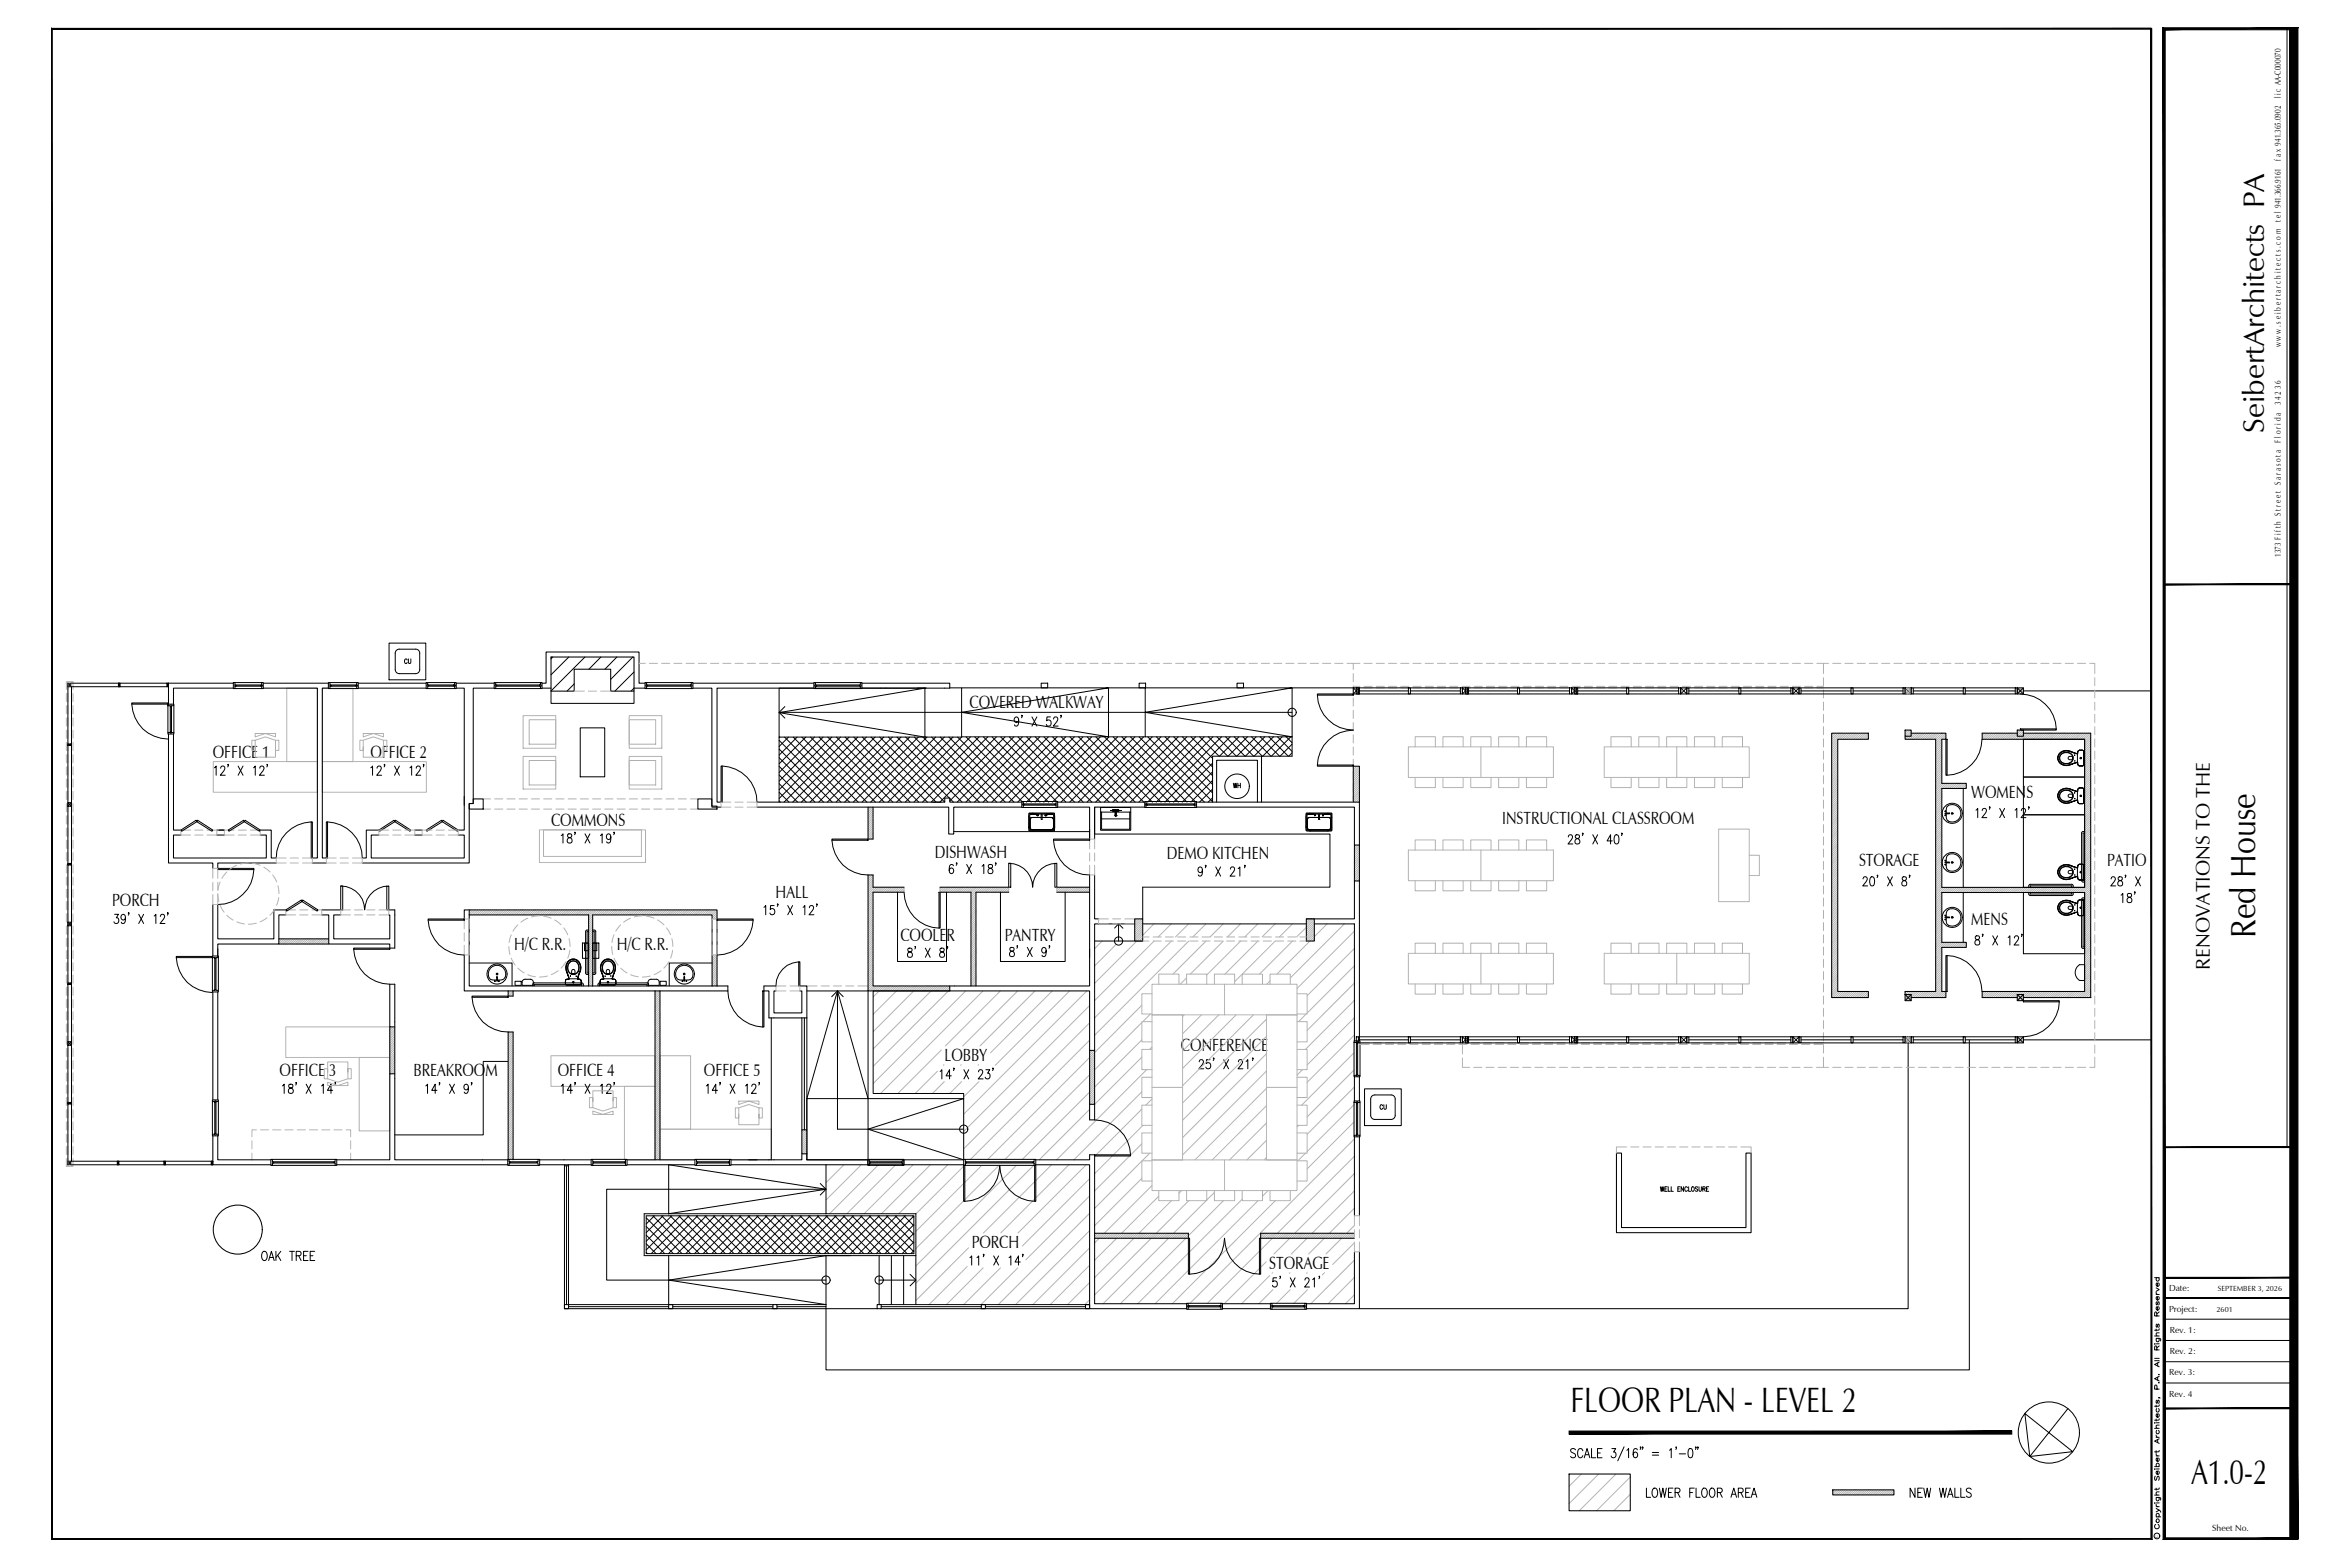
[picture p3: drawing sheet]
<svg xmlns="http://www.w3.org/2000/svg" width="914mm" height="610mm" viewBox="0 0 914 610" stroke-linecap="round" stroke-linejoin="round" font-family="sans-serif">
<defs><g id="words">
<g font-size="13.7">
<text x="877.6" y="364.8" transform="rotate(-90 877.6 364.8)">Red House</text>
<text x="611.1" y="549.3">FLOOR PLAN - LEVEL 2</text>
<text x="852.7" y="577.3">A1.0-2</text>
</g>
<text font-size="11.6" x="880.9" y="168.3" transform="rotate(-90 880.9 168.3)">SeibertArchitects PA</text>
<text font-size="7.7" x="859.9" y="377.2" transform="rotate(-90 859.9 377.2)">RENOVATIONS TO THE</text>
<text font-size="7.5" x="100.5" y="491.8">OAK TREE</text>
<g font-size="7.1">
<text x="639.2" y="583.8">LOWER FLOOR AREA</text>
<text x="741.9" y="583.8">NEW WALLS</text>
</g>
<g font-size="6.8">
<text x="377.3" y="275.4">COVERED WALKWAY</text>
<text x="82.8" y="295">OFFICE 1</text>
<text x="144.1" y="295">OFFICE 2</text>
<text x="767" y="310.3">WOMENS</text>
<text x="214.4" y="321.4">COMMONS</text>
<text x="584.5" y="320.4">INSTRUCTIONAL CLASSROOM</text>
<text x="363.8" y="333.7">DISHWASH</text>
<text x="454" y="334.2">DEMO KITCHEN</text>
<text x="723.4" y="336.9">STORAGE</text>
<text x="819.9" y="336.9">PATIO</text>
<text x="43.6" y="352.6">PORCH</text>
<text x="301.8" y="349.3">HALL</text>
<text x="767" y="359.9">MENS</text>
<text x="200" y="369.7">H/C R.R.</text>
<text x="240" y="369.7">H/C R.R.</text>
<text x="350.3" y="366.1">COOLER</text>
<text x="391" y="366.1">PANTRY</text>
<text x="367.5" y="412.9">LOBBY</text>
<text x="459.5" y="408.7">CONFERENCE</text>
<text x="108.8" y="418.7">OFFICE 3</text>
<text x="160.9" y="418.7">BREAKROOM</text>
<text x="217" y="418.7">OFFICE 4</text>
<text x="273.9" y="418.7">OFFICE 5</text>
<text x="378.1" y="485.6">PORCH</text>
<text x="493.9" y="493.8">STORAGE</text>
</g>
<g font-size="4.9">
<text x="156.3" y="259.3">CU</text>
<text x="478.7" y="307.6">WH</text>
<text x="535.9" y="432.9">CU</text>
</g>
<g font-size="3.4">
<text x="887.5" y="38.3" transform="rotate(-90 887.5 38.3)">l i c AA-C000070</text>
<text x="887.5" y="62.6" transform="rotate(-90 887.5 62.6)">f a x 941.365.0902</text>
<text x="887.5" y="86.3" transform="rotate(-90 887.5 86.3)">t e l 941.366.9161</text>
<text x="887.5" y="135.1" transform="rotate(-90 887.5 135.1)">w w w . s e i b e r t a r c h i t e c t s . c o m</text>
<text x="887.5" y="157.7" transform="rotate(-90 887.5 157.7)">3 4 2 3 6</text>
<text x="887.5" y="172.2" transform="rotate(-90 887.5 172.2)">F l o r i d a</text>
<text x="887.5" y="216.6" transform="rotate(-90 887.5 216.6)">1373 F i f t h S t r e e t S a r a s o t a</text>
<text x="844" y="502.2">Date:</text>
<text x="844" y="510.5">Project:</text>
<text x="844.3" y="518.5">Rev. 1:</text>
<text x="844.3" y="526.8">Rev. 2:</text>
<text x="844.1" y="535">Rev. 3:</text>
<text x="844.1" y="543.3">Rev. 4</text>
<text x="860.8" y="595.7">Sheet No.</text>
</g>
<g font-size="2.9">
<text x="863" y="502.2">SEPTEMBER 3, 2026</text>
<text x="862.5" y="510.5">2601</text>
</g>
<text font-size="1.6" x="839.8" y="598.2" transform="rotate(-90 839.8 598.2)">C</text>
</g></defs>
<!-- layer: P-BELOW-LIGHT -->
<g fill="none" stroke="#000" stroke-width=".39">
<path d="M151.4 250.2h14.3v14.3h-14.3zM161.7 252.5h-6.3a1.6 1.6 0 0 0-1.6 1.6v6.4a1.6 1.6 0 0 0 1.6 1.6h6.3M161.7 252.5a1.57 1.57 0 0 1 1.6 1.6v6.4a1.6 1.6 0 0 1-1.6 1.6M215.1 255.6l-.7 .7M221.3 255.6l-6.9 6.9M227.6 255.6l-13.2 13.2M233.8 255.6l-4.6 4.7M240 255.6l-4.6 4.7M246.2 255.6l-8.6 8.7M26.4 265.8v187.3M27.8 265.8h37.2M65 267.2h-37.2v184.5h55"/>
<path d="M65.3 274.5h1v.4h.4v-.4h1v-.6h-2.4v11.1M66.3 274.2h.4M67.7 274.5v10.5M91.1 266.5v.4M91.4 267.9l.3-1.4h-.3v-1h-.6v2.4h11M91.4 265.5h10.4M101.8 265.5h.7v2.4h-.7v-1h-.3zM102.1 266.5v.4M128.1 266.5v.4M128.4 267.9v-1h.3v-.4h-.3v-1h-.6v2.4h11M128.4 265.5h10.4M138.8 265.5h.6v2.4h-.6v-1h-.3z"/>
<path d="M139.1 266.5v.4M165.8 265.5h.6v1h.3v.4h-.3v1h-.6zM166.1 266.5v.4M166.4 265.5h11.1v2.4h-.6v-1h-.3v-.4h.3v-1M166.4 267.9h10.5M177.2 266.5v.4M192.3 265.5h.6v1h.3v.4h-.3v1h-.6zM192.6 266.5v.4M192.9 265.5h18v2.4h-.6v-1h-.3v-.4h.3v-1M192.9 267.9h17.4M210.6 266.5v.4M223.4 266.1l-2.8 2.8"/>
<path d="M246.7 267.7l-1.2 1.2M246.7 261.4l-7.4 7.5M251 265.5h.6v1h.3v.4h-.3v1h-.6zM251.3 266.5v.4M251.6 265.5h18v2.4h-.6v-1h-.2l.2-1.4M251.6 267.9h17.4M269.3 266.5v.4M317 266.5v.4M317.3 267.9v-1h.3v-.4h-.3v-1h-.6v2.4h18.1M317.3 265.5h17.5M334.8 265.5h.6v2.4h-.6v-1h-.3zM335.1 266.5v.4"/>
<path d="M356.9 267.7h3.4h-57.1v19.1h57.1M369.6 267.6h4.6M374.2 267.6h57.1l-57.1 9.5 57.1 9.5h-57.1zM445.6 267.6h57.2l-57.2 9.5 57.2 9.5h-57.2zM445.6 267.6h-14.3v19h14.3M526.6 267.6h-23.8v26.6h-11.9M528.6 270h39.6M528.6 267.6h39.6M571 270h39.7M571 267.6h39.7M613.5 270h39.7M613.5 267.6h39.7"/>
<path d="M657.1 270h39.7M657.1 267.6h39.7M700.8 270h39.7M700.8 267.6h39.7M744.5 270h39.6M744.5 267.6h39.6M787.3 268.8h49.8M65.3 285h1v-.4h.4v.4h1v.6h-2.4zM66.3 285.2h.4M225.8 283.2h9.5v19h-9.5zM303.2 286.8v25.2M303.2 298.1l13.9 13.9"/>
<path d="M303.2 294.8l17.2 17.2M303.2 291.4l20.6 20.6M303.2 288l24 24M303.4 286.8l-.2 .2M305.3 286.8l25.3 25.2M306.8 286.8l-3.6 3.6M308.6 286.8l25.3 25.2M310.2 286.8l-7 7M312 286.8l25.3 25.2M313.5 286.8l-10.3 10.3M315.4 286.8l25.3 25.2M316.9 286.8l-13.7 13.7"/>
<path d="M318.7 286.8l25.3 25.2M320.3 286.8l-17.1 17.1M322.1 286.8l25.3 25.2M323.7 286.8l-20.5 20.4M325.5 286.8l25.3 25.2M327 286.8l-23.8 23.8M328.8 286.8l25.3 25.2M330.4 286.8l-25.3 25.2M332.2 286.8l25.3 25.2M333.8 286.8l-25.3 25.2M335.6 286.8l25.3 25.2M337.1 286.7l-25.3 25.3"/>
<path d="M338.9 286.7l25.3 25.3M340.5 286.7l-25.3 25.3M342.3 286.7l25.3 25.3M343.9 286.7l-25.3 25.3M345.7 286.7l23.7 23.8M347.2 286.7l-25.3 25.3M349 286.7l25.3 25.3M350.6 286.7l-25.3 25.3M352.4 286.7l25.3 25.3M354 286.7l-25.3 25.3M355.8 286.7l25.3 25.3M357.4 286.7l-25.4 25.3"/>
<path d="M359.1 286.7l25.3 25.3M359.9 286.8l-56.7-9.6 56.7-9.5v19.1h14.3M360.7 286.7l-25.3 25.3M362.5 286.7l25.3 25.3M364.1 286.7l-25.3 25.3M365.9 286.7l25.3 25.3M367.5 286.7l-25.4 25.3M369.2 286.7l25.3 25.3M370.8 286.7l-25.3 25.3M372.6 286.7l25.3 25.3M374.2 286.7l-25.3 25.3M375.9 286.7l25.4 25.3"/>
<path d="M377.6 286.7l-25.4 25.3M379.3 286.7l25.4 25.3M380.9 286.7l-25.3 25.3M382.7 286.7l25.3 25.3M384.3 286.7l-25.3 25.3M386 286.7l25.4 25.3M387.7 286.7l-25.4 25.3M389.4 286.7l25.3 25.3M391 286.7l-25.3 25.3M392.8 286.7l25.3 25.3M394.4 286.7l-24.8 24.9M396.1 286.7l25.4 25.3"/>
<path d="M397.8 286.7l-25.3 25.3M399.5 286.7l25.3 25.3M401.2 286.7l-25.4 25.3M402.9 286.7l25.3 25.3M404.5 286.7l-25.3 25.3M406.2 286.7l25.4 25.3M407.9 286.7l-25.3 25.3M409.6 286.7l25.4 25.3M411.3 286.7l-25.4 25.3M413 286.7l25.3 25.3M414.6 286.7l-25.3 25.3M416.3 286.7l25.4 25.3"/>
<path d="M418 286.7l-25.4 25.3M419.7 286.7l25.4 25.3M421.4 286.7l-25.4 25.3M423.1 286.7l25.3 25.3M424.7 286.7l-25.3 25.3M426.4 286.7l25.4 25.3M428.1 286.7l-25.3 25.3M429.8 286.7l25.4 25.3M431.5 286.7l-25.4 25.3M433.2 286.7l25.3 25.3M434.9 286.7l-25.4 25.3M436.5 286.7l25.4 25.3"/>
<path d="M438.2 286.7l-25.3 25.3M439.9 286.7l25.4 25.3M441.6 286.7l-25.4 25.3M443.3 286.7l25.3 25.3M445 286.7l-25.4 25.3M446.6 286.7l25.2 25.2M448.3 286.7l-25.3 25.3M450 286.7l21.8 21.8M451.7 286.7l-25.4 25.3M453.4 286.7l18.4 18.4M455.1 286.7l-25.4 25.3M456.7 286.7l15.1 15.1"/>
<path d="M458.4 286.7l-25.3 25.3M460.1 286.7l11.7 11.7M461.8 286.7l-25.4 25.3M463.5 286.7l8.3 8.3M465.2 286.7l-25.4 25.3M466.8 286.7l7.6 7.5M468.6 286.7l-25.4 25.3M470.2 286.7l7.5 7.5M471.8 296.9l-15.2 15.1M471.9 286.7l-25.4 25.3M473.5 286.7l7.6 7.5M475.3 286.7l-25.4 25.3"/>
<path d="M476.9 286.7l7.5 7.5M478.6 286.7l-25.3 25.3M480.3 286.7l7.5 7.5M482 286.7l-7.5 7.5M483.6 286.7l7.6 7.5M485.4 286.6l-7.5 7.6M487 286.6l7.5 7.6M488.8 286.6l-7.6 7.6M490.4 286.6l7.5 7.6M492.1 286.6l-7.5 7.6M493.7 286.6l7.6 7.6M495.5 286.6l-7.5 7.6"/>
<path d="M497.1 286.6l5.7 5.7M498.9 286.6l-7.6 7.6M500.5 286.6l2.3 2.3M502.2 286.6l-7.5 7.6M502.8 289.5l-4.7 4.7M502.8 292.9l-1.4 1.3M787.3 287.6h23.8v14.7h-23.8zM180.6 309.9v3.4M303.2 311.6l.4 .4M303.2 308.2l3.8 3.8M303.2 304.8l7.2 7.2M303.2 301.5l10.5 10.5"/>
<path d="M362.9 312h3.3M369.6 310.6l1.4 1.4M397.6 311.8h.6v.9h.3v.5h-.3v.9h-.6zM397.9 312.7v.5M398.2 311.8h13.4v2.3h-.7v-.9h-.3v-.5h.3v-.9M398.2 314.1h12.7M411.2 312.7v.5M432.4 315.3h.1M432.2 315.3h.1M432.4 315.3l.6 .2v-.3zM445.7 312.7v.5M445.9 314.1v-.9h.4v-.5h-.4v-.9h-.5v2.3h19.6"/>
<path d="M445.9 311.8h19.1M465 311.8h.6v2.3h-.6v-.9h-.3v-.5h.3zM465.3 312.7v.5M471.8 300.3l-11.8 11.7M471.8 303.6l-8.4 8.4M471.8 307l-5.1 5M471.8 310.4l-1.7 1.6M787.3 302.3h23.8v14.7h-23.8zM787.3 317h23.8v28.2h-23.8zM424 322.6v3.4M182.6 354v1.9M787.3 347.2h23.8v23.8h-23.8z"/>
<path d="M82.6 372.5h1v.3l1.4-.3v-.6h-2.4v13.4M84.7 369.1v3.4M85 372.5v12.8M151.7 368.8h1.9M424 369.1v3.4M809.2 375.3h1.9v6.1h-1.9M809.2 375.3a3.6 3.6 0 0 0 0 6.1M82.6 385.3l1.4-.3v.3h1v.6h-2.4zM151.7 382.9h1.9M197.7 385.5h2M229 383.6h1.6M254.9 385.5h1.9"/>
<path d="M277.1 383.6h1.9M312 396v43.5M337.8 385.5v41.9h37.2l-37.2 11.9 37.2 11.9v-25.8h-35.2v-39.9h29.8M526.9 418.3h.9v-.3h.5v.3h.9v.6h-2.3zM526.9 405.5l1.4 .3v-.3h.9v-.6h-2.3v13.4M527.8 405.2h.5M527.8 418.7h.5M528.6 405.7h39.6M528.6 403.3h39.6M529.2 405.5v12.8M571 405.7h39.7M571 403.3h39.7"/>
<path d="M613.5 405.7h39.7M613.5 403.3h39.7M657.1 405.7h39.7M657.1 403.3h39.7M700.8 405.7h39.7M700.8 403.3h39.7M742.5 405.7v103.4h-213.5M744.5 405.7h39.6M744.5 403.3h39.6M766.3 404.5v128.4h-444.9v-25.4h-19.1M787.3 404.5h49.8M82.6 428.5h1v.3l1.4-.3v-.6h-2.4v13.3"/>
<path d="M83.6 428.2h.4M85 428.5v12.7M314 427.4h23.8v23.8h-23.8zM314 427.4l11.9-41.9 11.9 41.9M526.9 428.9h.9v.2l1.4-.2v-.6h-2.3v13.3M527.8 428.6h.5M529.2 428.9v12.7M533.3 433.9a1.6 1.6 0 0 0 1.6 1.6h6.4a1.6 1.6 0 0 0 1.6-1.6M533.3 433.9v-6.4a1.57 1.57 0 0 1 1.6-1.5l6.4-.1a1.6 1.6 0 0 1 1.6 1.6v6.4M27.8 453.1h55M82.6 441.2l1.4-.2v.2h1v.7h-2.4zM83.6 441.6h.4"/>
<path d="M106 453.4v-1h.3v-.4h-.3v-1h-.6v2.4h25M106 451h24.4M130.4 451h.6v2.4h-.6v-1h-.3zM197.6 451h.5v1h.3v.4h-.3v1h-.5zM198.1 451h11.9v2.4h-.6v-1h-.4v-.4h.4v-1M198.1 453.4h11.3M230.6 453.4v-1h.3l-.3-1.4h-.6v2.4h13.4M230.6 451h12.8M243.4 451h.6v2.4h-.6v-1h-.3v-.4h.3zM260.2 453.1l61.2 9.5-61.2 9.6zM271 453.4l.3-1.4h-.3v-1h-.6v2.4h13.4M271 451h12.8"/>
<path d="M283.8 451h.6v2.4h-.6v-1h-.3v-.4h.3zM291.3 451.2h3.3M321.4 453.1v19.1M338.3 453.4v-1h.3v-.4h-.3v-1h-.6v2.4h13.4M338.3 451h12.8M351.1 451h.6v2.4h-.6v-1h-.3zM375.6 453.4l.3-1.4h-.3v-1h-.6v2.4h27.4M375.6 451h26.8M402.4 451h.6v2.4h-.6v-1h-.3zM526.9 441.6h.9v-.3h.5v.3h.9v.7h-2.3zM527.8 441.9h.5M251.4 477.1l10.6 10.6"/>
<path d="M251.4 473.8l14 13.9M254 473l14.8 14.7M254.6 473l-3.2 3.2M257.4 473l14.7 14.7M258 473l-6.6 6.5M260.8 473l14.7 14.7M261.4 473l-10 9.9M264.1 473l14.8 14.7M264.7 473l-13.3 13.2M267.5 473l14.7 14.7M268.1 473l-14.7 14.7M270.9 473l14.7 14.7"/>
<path d="M271.5 473l-14.7 14.7M274.2 473l14.8 14.7M274.8 473l-14.7 14.7M277.6 473l14.7 14.7M278.2 473l-14.7 14.7M281 473l14.7 14.7M281.6 473l-14.7 14.7M284.4 473l14.6 14.7M284.9 473l-14.7 14.7M287.7 473l14.7 14.7M288.3 473l-14.7 14.7M291.1 473l14.7 14.7"/>
<path d="M291.7 473l-14.7 14.7M294.5 473l14.7 14.7M295 473l-14.7 14.7M297.8 473l14.7 14.7M298.4 473l-14.7 14.7M301.2 473l14.7 14.7M301.8 473l-14.7 14.7M304.6 473l14.7 14.7M305.1 473l-14.7 14.7M307.9 473l14.7 14.7M308.5 473l-14.7 14.7M311.3 473l14.7 14.7"/>
<path d="M311.9 473l-14.7 14.7M314.7 473l14.7 14.7M315.2 473l-14.7 14.7M318 473l14.7 14.7M318.6 473l-14.7 14.7M321.4 473l14.7 14.7M322 473l-14.7 14.7M324.8 473l14.7 14.7M325.4 473l-14.8 14.7M328.1 473l14.7 14.7M328.7 473l-14.7 14.7M331.5 473l14.7 14.7"/>
<path d="M332.1 473l-14.7 14.7M334.9 473l14.7 14.7M335.5 473l-14.8 14.7M338.2 473l14.7 14.7M338.8 473l-14.7 14.7M341.6 473l14 13.9M342.2 473l-14.7 14.7M345 473l10.6 10.6M345.6 473l-14.8 14.7M348.3 473l7.3 7.2M348.9 473l-14.7 14.7M351.7 473l3.9 3.8"/>
<path d="M352.3 473l-14.7 14.7M355.1 473l.5 .5M355.6 473.1l-14.6 14.6M355.6 476.4l-11.3 11.3M355.6 479.8l-7.9 7.9M251.4 487.2l.5 .5M251.4 483.9l3.9 3.8M251.4 480.5l7.2 7.2M260.2 498l61.2-9.5v19zM260.2 488.5v19M342.1 488.5v19M346.8 488.5v19"/>
<path d="M351.6 488.5v19M355.6 483.2l-4.5 4.5M355.6 486.5l-1.2 1.2M356.4 488.5h-105.7v-16.3h105.7v35.3M461.7 507h.6v.9h.3v.5h-.3v.9h-.6zM462 507.9v.5M462.3 507h13.4v2.3h-.6v-.9h-.3v-.5h.3v-.9M462.3 509.3h12.8M475.4 507.9v.5M494.3 507h.6v.9h.4v.5h-.4v.9h-.6zM494.6 507.9v.5M494.9 507h13.5v2.3h-.6v-.9h-.3l.3-1.4"/>
<path d="M494.9 509.3h12.9M508.1 507.9v.5"/>
</g>
<!-- layer: P-FURNITURE -->
<g fill="none" stroke="#b3b3b3" stroke-width=".39">
<path d="M111.6 267.7h11.9v28.6h-11.9zM125.4 267.7h11.9v28.6h-11.9zM203.5 278.4h12.7v12.7h-12.7zM205.9 280h10.3v9.5h-10.3zM244.8 278.4h12.7v12.7h-12.7zM244.8 280h10.3v9.5h-10.3zM742 267.6l-.7 .8M742.9 267.6l-1.6 1.6M743.7 267.7l-2.4 2.3M743.7 268.5l-1.5 1.5M743.7 269.4l-.7 .6M785 267.6h-.1"/>
<path d="M785.8 267.6l-.9 .9M786.7 267.6l-1.8 1.7M787.3 267.8l-2.2 2.2M787.3 268.6l-1.3 1.4M787.3 269.5l-.5 .5M83 296.3h40.5v11.9h-40.5zM99.3 285.4h7.9v1.3l-3.9-1.3-4 1.3zM99.3 288h-1.3v3.9h1.3v-1.3v4h7.9v-4v1.3h1.3v-3.9h-1.3l-3.9-1.3-4 1.3v2.6M107.2 288v2.6M125.4 296.3h40.5v11.9h-40.5zM141.3 285.4h7.9v1.3l-3.9-1.3-4 1.3zM141.3 288v2.6"/>
<path d="M149.2 288h1.3v3.9h-1.3v-1.3v4h-7.9v-4v1.3h-1.3v-3.9h1.3l4-1.3 3.9 1.3v2.6M203.5 294.3h12.7v12.7h-12.7zM205.9 295.9h10.3v9.5h-10.3zM244.8 294.3h12.7v12.7h-12.7zM244.8 295.9h10.3v9.5h-10.3zM527.2 298.1l-.6 .6M528 298.1l-1.4 1.4M528.9 298.1l-2.3 2.3M529 298.8l-2.4 2.4M529 299.7l-2.4 2.4M548 290.5h56.4v11.9h-56.4zM550.6 290.5v-3.9h7.9v3.9"/>
<path d="M561.5 290.5v-3.9h7.8v3.9M572.3 290.5v-3.9h7.9v3.9M576.2 290.5v11.9M583.1 290.5v-3.9h7.9v3.9M593.9 290.5v-3.9h7.9v3.9M624.2 290.5h56.4v11.9h-56.4zM626.8 290.5v-3.9h7.9v3.9M637.7 290.5v-3.9h7.8v3.9M648.5 290.5v-3.9h7.9v3.9M652.4 290.5v11.9M659.3 290.5v-3.9h7.9v3.9M670.1 290.5v-3.9h7.9v3.9"/>
<path d="M713.5 285.2l-.8 .8M714.3 285.2l-1.6 1.6M715.1 289.5l-2.4 2.4M715.1 292.9l-2.4 2.3M715.1 287.8l-2.4 2.4M715.1 288.7l-2.4 2.3M715.1 290.4l-2.4 2.3M715.1 291.2l-2.4 2.4M715.1 292l-2.4 2.4M715.1 293.7l-2.4 2.4M715.1 294.5l-2.4 2.4M715.1 295.4l-2.4 2.4"/>
<path d="M715.1 296.2l-2.4 2.4M715.1 297.1l-2.4 2.4M715.1 297.9l-2.4 2.4M715.1 298.8l-2.4 2.3M715.1 299.6l-2.4 2.4M715.2 285.2l-2.5 2.5M716 285.2l-3.3 3.3M716.8 285.2l-4.1 4.2M717.7 285.2l-2.4 2.4M718.5 285.2l-2.4 2.4M719.4 285.2l-2.4 2.4M720.2 285.2l-2.4 2.4"/>
<path d="M721 285.2l-2.3 2.4M721.9 285.2l-2.4 2.4M722.7 285.2l-2.3 2.4M723.6 285.2l-2.4 2.4M724.4 285.2l-2.4 2.4M725.3 285.2l-2.4 2.4M726.1 285.2l-2.4 2.4M727 285.2l-2.4 2.4M727 286l-1.6 1.6M727 286.9l-.7 .7M741.6 284l-.3 .4M742.4 284l-1.1 1.2"/>
<path d="M743.3 284l-2 2M743.7 284.5l-2.4 2.4M743.8 285.2l-2.4 2.4M744.6 285.2l-2.4 2.4M745.5 285.2l-2.4 2.4M746.3 285.2l-2.4 2.4M747.1 285.2l-2.3 2.4M748 285.2l-2.4 2.4M748.8 285.2l-2.4 2.4M749.7 285.2l-2.4 2.4M750.5 285.2l-2.4 2.4M751.4 285.2l-2.4 2.4"/>
<path d="M752.2 285.2l-2.4 2.4M753.1 285.2l-2.4 2.4M753.9 285.2l-2.4 2.4M754.7 285.2l-2.3 2.4M755.6 285.2l-2.4 2.4M755.6 287.7l-2.4 2.4M755.6 288.6l-2.4 2.4M755.6 289.4l-2.4 2.4M755.6 290.3l-2.4 2.4M755.6 291.1l-2.4 2.4M755.6 292l-2.4 2.3M755.6 292.8l-2.4 2.4"/>
<path d="M755.6 293.6l-2.4 2.4M755.6 294.5l-2.4 2.4M755.6 295.3l-2.4 2.4M755.6 296.2l-2.4 2.3M755.6 297l-2.4 2.4M755.6 297.8l-2.4 2.4M755.6 298.7l-2.4 2.4M755.6 299.5l-2.4 2.4M756.4 285.2l-3.2 3.2M757.2 285.3l-4 4M757.2 286.2l-1.5 1.4M757.2 287l-.6 .6"/>
<path d="M771.6 285.2l-.3 .3M772.4 285.2l-1.1 1.1M773.2 285.2l-1.9 2M774.1 285.2l-2.4 2.4M774.9 285.2l-2.4 2.4M775.8 285.2l-2.4 2.4M776.6 285.2l-2.4 2.4M777.5 285.2l-2.4 2.4M778.3 285.2l-2.4 2.4M779.2 285.2l-2.4 2.4M780 285.2l-2.4 2.4M780.8 285.2l-2.3 2.4"/>
<path d="M781.7 285.2l-2.4 2.4M782.5 285.2l-2.4 2.4M783.3 285.2l-2.3 2.4M784.2 285.2l-2.4 2.4M785.4 284l-.5 .5M786.2 284l-3.5 3.6M787.1 284l-3.6 3.6M787.3 284.6l-3 3M787.6 285.2l-2.4 2.4M788.4 285.2l-2.4 2.4M789.2 285.2l-2.3 2.4M790.1 285.2l-2.4 2.4"/>
<path d="M790.9 285.2l-2.3 2.4M791.8 285.2l-2.4 2.4M792.6 285.2l-2.4 2.4M793.5 285.2l-2.4 2.4M794.3 285.2l-2.4 2.4M795.1 285.2l-2.3 2.4M796 285.2l-2.4 2.4M796.8 285.2l-2.4 2.4M797.7 285.2l-2.4 2.4M798.5 285.2l-2.4 2.4M799.3 285.2l-2.3 2.4M800.2 285.2l-2.4 2.4"/>
<path d="M801 285.2l-2.4 2.4M801.9 285.2l-2.4 2.4M802.7 285.2l-2.4 2.4M803.6 285.2l-2.4 2.4M804.4 285.2l-2.4 2.4M805.3 285.2l-2.4 2.4M806.1 285.2l-2.4 2.4M806.9 285.2l-2.3 2.4M807.8 285.2l-2.4 2.4M808.6 285.2l-2.4 2.4M809.5 285.2l-2.4 2.4M810.3 285.2l-2.4 2.4"/>
<path d="M811.1 285.2l-2.3 2.4M812 285.2l-2.4 2.4M812.8 285.2l-2.4 2.4M813.5 285.4l-2.4 2.3M813.5 286.2l-2.4 2.4M813.5 287l-2.4 2.4M813.5 287.9l-2.4 2.4M813.5 288.7l-2.4 2.4M813.5 289.6l-2.4 2.4M813.5 290.4l-2.4 2.4M813.5 291.3l-2.4 2.4M813.5 292.1l-2.4 2.4"/>
<path d="M813.5 293l-2.4 2.3M813.5 293.8l-2.4 2.4M813.5 294.6l-2.4 2.4M813.5 295.5l-2.4 2.3M813.5 296.3l-2.4 2.4M813.5 297.1l-2.4 2.4M813.5 298l-2.4 2.4M813.5 298.8l-2.4 2.4M813.5 299.7l-2.4 2.4M337.8 314v.1M338.7 314l-.9 .9M339.5 314l-1.7 1.8"/>
<path d="M339.7 318l-1.9 2M339.7 318.9l-1.9 1.9M339.7 314.6l-1.9 2M339.7 315.5l-1.9 1.9M339.7 316.3l-1.9 2M339.7 317.2l-1.9 1.9M339.7 319.7l-1.9 1.9M529 304.7l-2.4 2.4M529 308.1l-2.4 2.4M529 308.9l-2.4 2.4M529 309.8l-2.3 2.2M529 300.5l-2.4 2.4"/>
<path d="M529 301.4l-2.4 2.3M529 302.2l-2.4 2.4M529 303.1l-2.4 2.3M529 303.9l-2.4 2.4M529 305.6l-2.4 2.4M529 306.4l-2.4 2.4M529 307.3l-2.4 2.3M529 310.6l-1.5 1.4M529 311.5l-.6 .5M550.6 302.4v4h7.9v-4M561.5 302.4v4h7.8v-4M572.3 302.4v4h7.9v-4"/>
<path d="M583.1 302.4v4h7.9v-4M593.9 302.4v4h7.9v-4M626.8 302.4v4h7.9v-4M637.7 302.4v4h7.8v-4M648.5 302.4v4h7.9v-4M659.3 302.4v4h7.9v-4M670.1 302.4v4h7.9v-4M715.1 313.1l-2.4 2.4M715.1 316.4l-2.4 2.4M715.1 319.8l-2.4 2.4M715.1 300.4l-2.4 2.4M715.1 301.3l-2.4 2.4"/>
<path d="M715.1 302.1l-2.4 2.4M715.1 303l-2.4 2.4M715.1 303.8l-2.4 2.4M715.1 304.7l-2.4 2.3M715.1 305.5l-2.4 2.4M715.1 306.3l-2.4 2.4M715.1 307.2l-2.4 2.4M715.1 308l-2.4 2.4M715.1 308.9l-2.4 2.3M715.1 309.7l-2.4 2.4M715.1 310.5l-2.4 2.4M715.1 311.4l-2.4 2.4"/>
<path d="M715.1 312.2l-2.4 2.4M715.1 313.9l-2.4 2.4M715.1 314.8l-2.4 2.3M715.1 315.6l-2.4 2.4M715.1 317.3l-2.4 2.4M715.1 318.1l-2.4 2.4M715.1 319l-2.4 2.3M755.6 300.4l-2.4 2.4M755.6 301.2l-2.4 2.4M755.6 302.1l-2.4 2.3M755.6 302.9l-2.4 2.4M755.6 303.7l-2.4 2.4"/>
<path d="M755.6 304.6l-2.4 2.4M755.6 307.1l-2.4 2.4M755.6 308l-2.4 2.3M755.6 308.8l-2.4 2.4M755.6 309.6l-2.4 2.4M755.6 310.5l-2.4 2.4M755.6 311.3l-2.4 2.4M755.6 312.2l-2.4 2.3M755.6 313l-2.4 2.4M755.6 313.8l-2.4 2.4M755.6 314.7l-2.4 2.4M755.6 315.5l-2.4 2.4"/>
<path d="M755.6 316.4l-2.4 2.4M755.6 317.2l-2.4 2.4M755.6 318.1l-2.4 2.3M755.6 318.9l-2.4 2.4M755.6 319.7l-2.4 2.4M756.2 304.7l-3 3.1M757.1 304.7l-3.9 4M757.9 304.7l-1.9 2M758.8 304.7l-2 2M759.6 304.7l-2 2M760.5 304.7l-2 2M761.3 304.7l-2 2"/>
<path d="M762.2 304.7l-2 2M763 304.7l-2 2M763.8 304.7l-1.9 2M764.7 304.7l-2 2M765.1 305.2l-1.6 1.5M765.1 306l-.7 .7M813.5 300.5l-2.4 2.4M813.5 301.4l-2.4 2.3M813.5 302.2l-2.4 2.4M813.5 303.1l-2.4 2.3M813.5 303.9l-2.4 2.4M813.5 304.7l-2.4 2.4"/>
<path d="M813.5 305.6l-2.4 2.4M813.5 306.4l-2.4 2.4M813.5 307.3l-2.4 2.3M813.5 308.1l-2.4 2.4M813.5 308.9l-2.4 2.4M813.5 309.8l-2.4 2.4M813.5 310.6l-2.4 2.4M813.5 311.5l-2.4 2.3M813.5 312.3l-2.4 2.4M813.5 313.1l-2.4 2.4M813.5 314l-2.4 2.4M813.5 314.8l-2.4 2.4"/>
<path d="M813.5 315.7l-2.4 2.4M813.5 316.5l-2.4 2.4M813.5 317.4l-2.4 2.4M813.5 318.2l-2.4 2.4M813.5 319.1l-2.4 2.3M813.5 319.9l-2.4 2.4M209.9 322.8h41.3v12.7h-41.3zM211.5 322.8h38.1v10.4h-38.1zM339.7 322.2l-1.9 2M339.7 320.5l-1.9 2M339.7 321.4l-1.9 1.9M339.7 323.1l-1.9 1.9"/>
<path d="M339.7 323.9l-1.9 1.9M339.7 324.7l-1.6 1.7M339.7 325.6l-.8 .8M527.7 328.7l-.7 .7M528.5 328.7l-1.5 1.5M529 329.1l-2 2M529 330l-2 1.9M529 330.8l-2 2M529 331.7l-2 1.9M529 332.5l-2 2M529 333.4l-2 1.9M529 334.2l-2 1.9"/>
<path d="M529 335l-2 2M529 335.9l-2 1.9M529 336.7l-2 2M529 337.6l-2 1.9M529 338.4l-2 1.9M529 339.2l-2 2M548 330.7h56.4v11.9h-56.4zM550.6 330.7v-3.9h7.9v3.9M561.5 330.7v-3.9h7.8v3.9M572.3 330.7v-3.9h7.9v3.9M576.2 330.7v11.9M583.1 330.7v-3.9h7.9v3.9"/>
<path d="M593.9 330.7v-3.9h7.9v3.9M668.7 322.5h11.9v28.3h-11.9zM680.6 332.7h4v7.9h-4M715.1 320.7l-2.4 2.3M715.1 324l-2.4 2.4M715.1 327.4l-2.4 2.4M715.1 330.8l-2.4 2.3M715.1 331.6l-2.4 2.4M715.1 334.1l-2.4 2.4M715.1 335l-2.4 2.3M715.1 338.3l-2.4 2.4M715.1 339.2l-2.4 2.4"/>
<path d="M715.1 321.5l-2.4 2.4M715.1 322.3l-2.4 2.4M715.1 323.2l-2.4 2.4M715.1 324.9l-2.4 2.3M715.1 325.7l-2.4 2.4M715.1 326.5l-2.4 2.4M715.1 328.2l-2.4 2.4M715.1 329.1l-2.4 2.4M715.1 329.9l-2.4 2.4M715.1 332.4l-2.4 2.4M715.1 333.3l-2.4 2.4M715.1 335.8l-2.4 2.4"/>
<path d="M715.1 336.6l-2.4 2.4M715.1 337.5l-2.4 2.4M755.6 320.6l-2.4 2.4M755.6 321.4l-2.4 2.4M755.6 322.3l-2.4 2.3M755.6 323.1l-2.4 2.4M755.6 323.9l-2.4 2.4M755.6 324.8l-2.4 2.4M755.6 325.6l-2.4 2.4M755.6 326.5l-2.4 2.4M755.6 327.3l-2.4 2.4M755.6 328.2l-2.4 2.3"/>
<path d="M755.6 329l-2.4 2.4M755.6 329.8l-2.4 2.4M755.6 330.7l-2.4 2.4M755.6 331.5l-2.4 2.4M755.6 332.4l-2.4 2.4M755.6 333.2l-2.4 2.4M755.6 334.1l-2.4 2.3M755.6 334.9l-2.4 2.4M755.6 335.7l-2.4 2.4M755.6 336.6l-2.4 2.3M755.6 337.4l-2.4 2.4M755.6 338.3l-2.4 2.3"/>
<path d="M755.6 339.1l-2.4 2.4M755.6 339.9l-2.4 2.4M813.5 320.7l-2.4 2.4M813.5 321.6l-2.4 2.3M813.5 322.4l-2.4 2.4M813.5 323.3l-2.4 2.3M813.5 324.1l-2.4 2.4M813.5 324.9l-2.4 2.4M813.5 325.8l-2.4 2.4M813.5 326.6l-2.4 2.4M813.5 327.5l-2.4 2.3M813.5 328.3l-2.4 2.4"/>
<path d="M813.5 329.1l-2.4 2.4M813.5 330l-2.4 2.4M813.5 330.8l-2.4 2.4M813.5 331.7l-2.4 2.4M813.5 332.5l-2.4 2.4M813.5 333.4l-2.4 2.3M813.5 334.2l-2.4 2.4M813.5 335l-2.4 2.4M813.5 335.9l-2.4 2.4M813.5 336.7l-2.4 2.4M813.5 337.6l-2.4 2.3M813.5 338.4l-2.4 2.4"/>
<path d="M813.5 339.2l-2.4 2.4M183.4 354l-.8 .8M184.2 354l-1.6 1.6M185 354l-1.9 1.9M185.9 354l-2 1.9M186.7 354l-1.9 1.9M187.6 354l-2 1.9M188.4 354l-1.9 1.9M189.3 354l-2 1.9M190.1 354l-1.9 1.9M190.9 354l-1.9 1.9M191.8 354l-2 1.9"/>
<path d="M192.6 354l-1.9 1.9M193.5 354l-2 1.9M194.3 354l-1.9 1.9M195.1 354l-1.9 1.9M196 354l-2 1.9M196.8 354l-1.9 1.9M197.7 354l-2 1.9M198.5 354l-1.9 1.9M199.4 354l-2 1.9M200.2 354l-1.9 1.9M201 354l-1.9 1.9M201.9 354l-2 1.9"/>
<path d="M202.7 354l-1.9 1.9M203.6 354l-2 1.9M204.4 354l-1.9 1.9M205.2 354l-1.9 1.9M206.1 354l-2 1.9M206.9 354l-1.9 1.9M207.8 354l-2 1.9M208.6 354l-1.9 1.9M209.5 354l-2 1.9M210.3 354l-1.9 1.9M211.1 354l-1.9 1.9M212 354l-2 1.9"/>
<path d="M212.8 354l-1.9 1.9M213.7 354l-2 1.9M214.5 354l-1.9 1.9M215.4 354l-2 1.9M216.2 354l-1.9 1.9M217 354l-1.9 1.9M217.9 354l-2 1.9M218.7 354l-1.9 1.9M219.6 354l-2 1.9M220.4 354l-1.9 1.9M221.2 354l-1.9 1.9M222.1 354l-2 1.9"/>
<path d="M222.9 354l-1.9 1.9M223.8 354l-2 1.9M224.6 354l-1.9 1.9M225.5 354l-2 1.9M226.3 354l-1.9 1.9M227.1 354l-1.9 1.9M228 354l-2 1.9M228.8 354l-1.9 1.9M229.7 354l-2 1.9M230.5 354l-1.9 1.9M230.6 356.4l-1.6 1.6M230.6 357.2l-1.6 1.6"/>
<path d="M230.6 358.1l-1.6 1.5M230.6 358.9l-1.6 1.6M230.6 359.8l-1.6 1.5M231.3 354l-2.3 2.3M232.2 354l-3.2 3.1M233 354l-1.9 1.9M233.9 354l-2 1.9M234.7 354l-1.9 1.9M235.5 354l-1.9 1.9M236.4 354l-2 1.9M237.2 354l-1.9 1.9M238.1 354l-2 1.9"/>
<path d="M238.9 354l-1.9 1.9M239.8 354l-2 1.9M240.6 354l-1.9 1.9M241.5 354l-2 1.9M242.3 354l-1.9 1.9M243.1 354l-1.9 1.9M244 354l-2 1.9M244.8 354l-1.9 1.9M245.7 354l-2 1.9M246.5 354l-1.9 1.9M247.3 354l-1.9 1.9M248.2 354l-2 1.9"/>
<path d="M249 354l-1.9 1.9M249.9 354l-2 1.9M250.7 354l-1.9 1.9M251.6 354l-2 1.9M252.4 354l-1.9 1.9M253.2 354l-1.9 1.9M254.1 354l-2 1.9M254.9 354l-1.9 1.9M255.8 354l-2 1.9M256.6 354l-1.9 1.9M257.4 354l-1.9 1.9M258.3 354l-1.9 1.9"/>
<path d="M259.1 354l-1.9 1.9M260 354l-2 1.9M260.8 354l-1.9 1.9M261.6 354l-1.9 1.9M262.5 354l-2 1.9M263.3 354l-1.9 1.9M264.2 354l-2 1.9M265 354l-1.9 1.9M265.9 354l-2 1.9M266.7 354l-1.9 1.9M267.6 354l-2 1.9M268.4 354l-1.9 1.9"/>
<path d="M269.2 354l-1.9 1.9M270.1 354l-2 1.9M270.9 354l-1.9 1.9M271.8 354l-2 1.9M272.6 354l-1.9 1.9M273.4 354l-1.9 1.9M274.3 354l-2 1.9M275.1 354l-1.9 1.9M276 354l-2 1.9M276.8 354l-1.9 1.9M277.7 354l-2 1.9M278.5 354l-2 1.9"/>
<path d="M279 354.3l-1.9 1.9M279 355.1l-1.9 2M279 356l-1.5 1.5M279 356.8l-.7 .7M338.4 340.4l-.6 .6M339.2 340.4l-1.4 1.4M339.7 340.7l-1.9 2M339.7 341.6l-1.9 1.9M339.7 345l-1.9 1.9M339.7 348.3l-1.9 2M339.7 349.2l-1.9 1.9M339.7 352.5l-1.9 2"/>
<path d="M339.7 355.9l-1.9 2M339.7 342.4l-1.9 2M339.7 343.3l-1.9 1.9M339.7 344.1l-1.9 2M339.7 347.5l-1.9 1.9M339.7 350l-1.9 1.9M339.7 350.8l-1.9 2M339.7 351.7l-1.9 1.9M339.7 353.4l-1.9 1.9M339.7 354.2l-1.9 2M339.7 355.1l-1.9 1.9M339.7 356.8l-1.9 1.9"/>
<path d="M339.7 357.6l-1.9 1.9M339.7 358.4l-1.9 2M339.7 359.3l-1.9 1.9M340.4 345.2l-2.6 2.5M341.2 345.2l-3.4 3.4M342 345.2l-1.9 1.9M342.9 345.2l-2 1.9M343.7 345.2l-1.9 1.9M344.6 345.2l-2 1.9M345.4 345.2l-1.9 1.9M346.3 345.2l-2 1.9M347.1 345.2l-1.9 1.9"/>
<path d="M347.9 345.2l-1.9 1.9M348.8 345.2l-2 1.9M349.6 345.2l-1.9 1.9M350.5 345.2l-2 1.9M351.3 345.2l-1.9 1.9M351.8 345.5l-1.6 1.6M351.8 346.4l-.7 .7M366.5 345.2l-.8 .7M367.3 345.2l-1.6 1.5M368.1 345.2l-1.9 1.9M369 345.2l-2 1.9M369.8 345.2l-1.9 1.9"/>
<path d="M370.7 345.2l-2 1.9M371.5 345.2l-1.9 1.9M372.3 345.2l-1.9 1.9M373.2 345.2l-2 1.9M374 345.2l-1.9 1.9M374.9 345.2l-2 1.9M375.7 345.2l-1.9 1.9M376.6 345.2l-2 1.9M377.4 345.2l-1.9 1.9M378.2 345.2l-1.9 1.9M379.1 345.2l-1.9 1.9M379.8 354.6l-2 1.9"/>
<path d="M379.8 347.9l-2 1.9M379.8 348.7l-2 1.9M379.8 349.5l-2 2M379.8 350.4l-2 1.9M379.8 351.2l-2 2M379.8 352.1l-2 1.9M379.8 352.9l-2 1.9M379.8 353.7l-2 2M379.8 355.4l-2 2M379.8 356.3l-2 1.9M379.8 357.1l-2 2M379.8 358l-2 1.9"/>
<path d="M379.8 358.8l-2 2M379.8 359.6l-2 2M379.9 345.2l-2.1 2.1M380.8 345.2l-3 2.9M381.6 345.2l-3.8 3.8M382.4 345.2l-1.9 1.9M383.3 345.2l-2 1.9M384.1 345.2l-1.9 1.9M385 345.2l-2 1.9M385.8 345.2l-1.9 1.9M386.7 345.2l-2 1.9M387.5 345.2l-1.9 1.9"/>
<path d="M388.4 345.2l-2 1.9M389.2 345.2l-1.9 1.9M390 345.2l-1.9 1.9M390.9 345.2l-2 1.9M391.7 345.2l-1.9 1.9M392.5 345.2l-1.9 1.9M392.5 346l-1 1.1M392.5 346.9l-.2 .2M411.9 345.2l-.7 .6M412.8 345.2l-1.6 1.5M413.6 345.2l-1.9 1.9M414.5 345.2l-2 1.9"/>
<path d="M415.3 345.2l-2 1.9M416.1 345.2l-1.9 1.9M417 345.2l-2 1.9M417.8 345.2l-1.9 1.9M418.7 345.2l-2 1.9M419.5 345.2l-1.9 1.9M420.3 345.2l-1.9 1.9M421.2 345.2l-2 1.9M422 345.2l-1.9 1.9M422.9 345.2l-2 1.9M423.7 345.2l-1.9 1.9M424 345.7l-1.4 1.4"/>
<path d="M424 346.6l-.6 .5M441.7 357.5l-.2 .1M442.5 357.5l-1 1M443.4 357.5l-1.9 1.8M444.2 357.5l-2.7 2.7M444.6 357.9l-3.1 3.1M444.6 358.7l-3.1 3.2M444.6 359.6l-3.1 3.1M449 359.4l-23.1 23.1M455.7 359.4l-5 5.1M462.5 359.4l-5.1 5.1M469.2 359.4l-5.1 5.1"/>
<path d="M476 359.4l-5.1 5.1M482.7 359.4l-5.1 5.1M489.4 359.4l-5.1 5.1M496.2 359.4l-5.1 5.1M502.9 359.4l-5.1 5.1M509 357.5l-.7 .7M509.9 357.5l-1.6 1.6M510.7 357.5l-2.4 2.4M511.4 357.6l-6.9 6.9M511.4 358.5l-3.1 3.1M511.4 359.3l-3.1 3.1M516.4 359.4l-19.6 19.6"/>
<path d="M523.1 359.4l-21 21.1M529 340.1l-2 1.9M529 340.9l-1.8 1.8M529 341.8l-1 .9M529 342.6l-.1 .1M550.6 342.6v3.9h7.9v-3.9M561.5 342.6v3.9h7.8v-3.9M572.3 342.6v3.9h7.9v-3.9M583.1 342.6v3.9h7.9v-3.9M593.9 342.6v3.9h7.9v-3.9M715.1 341.7l-2.4 2.4M715.1 345.9l-2.4 2.4"/>
<path d="M715.1 346.8l-2.4 2.3M715.1 349.3l-2.4 2.3M715.1 350.1l-2.4 2.4M715.1 353.5l-2.4 2.4M715.1 354.3l-2.4 2.4M715.1 357.7l-2.4 2.4M715.1 340l-2.4 2.4M715.1 340.9l-2.4 2.3M715.1 342.5l-2.4 2.4M715.1 343.4l-2.4 2.4M715.1 344.2l-2.4 2.4M715.1 345.1l-2.4 2.4"/>
<path d="M715.1 347.6l-2.4 2.4M715.1 348.4l-2.4 2.4M715.1 351l-2.4 2.3M715.1 351.8l-2.4 2.4M715.1 352.6l-2.4 2.4M715.1 355.2l-2.4 2.4M715.1 356l-2.4 2.4M715.1 356.9l-2.4 2.3M715.1 358.5l-2.4 2.4M715.1 359.4l-2.4 2.4M755.6 340.8l-2.4 2.4M755.6 341.6l-2.4 2.4"/>
<path d="M755.6 342.5l-2.4 2.4M755.6 343.3l-2.4 2.4M755.6 344.2l-2.4 2.3M755.6 345l-2.4 2.4M755.6 347.5l-2.4 2.4M755.6 348.4l-2.4 2.3M755.6 349.2l-2.4 2.4M755.6 350l-2.4 2.4M755.6 350.9l-2.4 2.4M755.6 351.7l-2.4 2.4M755.6 352.6l-2.4 2.4M755.6 353.4l-2.4 2.4"/>
<path d="M755.6 354.3l-2.4 2.3M755.6 355.1l-2.4 2.4M755.6 355.9l-2.4 2.4M755.6 356.8l-2.4 2.4M755.6 357.6l-2.4 2.4M755.6 358.5l-2.4 2.4M755.6 359.3l-2.4 2.4M756.2 345.2l-3 3M757 345.2l-3.8 3.9M757.9 345.2l-2 2M758.7 345.2l-2 2M759.6 345.2l-2 2"/>
<path d="M760.4 345.2l-2 2M761.2 345.2l-1.9 2M762.1 345.2l-2 2M762.9 345.2l-2 2M763.8 345.2l-2 2M764.6 345.2l-2 2M765.5 345.2l-2 2M766.3 345.2l-2 2M767.1 345.2l-2 2M768 345.2l-2 2M768.8 345.2l-2 2M769.7 345.2l-2 2"/>
<path d="M770.5 345.2l-2 2M771.3 345.2l-1.9 2M772.2 345.2l-2 2M773 345.2l-2 2M773.9 345.2l-2 2M774.7 345.2l-2 2M775.6 345.2l-2 2M776.4 345.2l-2 2M777.2 345.2l-1.9 2M778.1 345.2l-2 2M778.9 345.2l-2 2M779.8 345.2l-2 2"/>
<path d="M780.6 345.2l-2 2M781.4 345.2l-1.9 2M782.3 345.2l-2 2M783.1 345.2l-2 2M784 345.2l-2 2M784.8 345.2l-2 2M785.7 345.2l-2 2M786.5 345.2l-2 2M787.3 345.2l-1.9 2M788.2 345.2l-2 2M789 345.2l-2 2M789.9 345.2l-2 2"/>
<path d="M790.7 345.2l-2 2M791.6 345.2l-2 2M792.4 345.2l-2 2M793.2 345.2l-2 2M794.1 345.2l-2 2M794.9 345.2l-2 2M795.8 345.2l-2 2M796.6 345.2l-2 2M797.4 345.2l-1.9 2M798.3 345.2l-2 2M799.1 345.2l-2 2M800 345.2l-2 2"/>
<path d="M800.8 345.2l-2 2M801.7 345.2l-2 2M802.5 345.2l-2 2M803.3 345.2l-1.9 2M804.2 345.2l-2 2M805 345.2l-2 2M805.9 345.2l-2 2M806.7 345.2l-2 2M807.5 345.2l-1.9 2M808.4 345.2l-2 2M809.2 345.2l-2 2M810.1 345.2l-2 2"/>
<path d="M810.9 345.2l-2 2M813.5 340.1l-2.4 2.4M813.5 340.9l-2.4 2.4M813.5 341.8l-2.4 2.4M813.5 342.6l-2.4 2.4M813.5 343.5l-3.7 3.7M813.5 344.3l-2.9 2.9M813.5 345.2l-2.4 2.3M813.5 346l-2.4 2.4M813.5 346.8l-2.4 2.4M813.5 347.7l-2.4 2.4M813.5 348.5l-2.4 2.4"/>
<path d="M813.5 349.4l-2.4 2.3M813.5 350.2l-2.4 2.4M813.5 351l-2.4 2.4M813.5 351.9l-2.4 2.4M813.5 352.7l-2.4 2.4M813.5 353.6l-2.4 2.3M813.5 354.4l-2.4 2.4M813.5 355.2l-2.4 2.4M813.5 356.1l-2.4 2.4M813.5 356.9l-2.4 2.4M813.5 357.8l-2.4 2.4M813.5 358.6l-2.4 2.4"/>
<path d="M813.5 359.5l-2.4 2.3M109 365.2l-.5 .5M109.8 365.2l-1.3 1.3M110.6 365.2l-2 2M111.5 365.2l-2 2M112.3 365.2l-2 2M113.2 365.2l-2 2M114 365.2l-2 2M114.9 365.2l-2.1 2M115.7 365.2l-2 2M116.5 365.2l-2 2M117.4 365.2l-2 2"/>
<path d="M118.2 365.2l-2 2M119.1 365.2l-2.1 2M119.9 365.2l-2 2M120.7 365.2l-2 2M121.6 365.2l-2 2M122.4 365.2l-2 2M123.3 365.2l-2.1 2M124.1 365.2l-2 2M125 365.2l-2.1 2M125.8 365.2l-2 2M126.6 365.2l-2 2M127.5 365.2l-2 2"/>
<path d="M127.9 365.6l-1.6 1.6M127.9 366.5l-.8 .7M230.6 360.6l-1.6 1.6M230.6 361.4l-1.6 1.6M230.6 362.3l-1.6 1.6M230.6 363.1l-1.6 1.6M230.6 364l-1.6 1.6M230.6 364.8l-1.6 1.6M230.6 365.6l-1.6 1.6M230.6 366.5l-1.6 1.6M230.6 367.3l-1.6 1.6M230.6 368.2l-1.6 1.6"/>
<path d="M230.6 369l-1.6 1.6M230.6 369.9l-1.6 1.5M230.6 370.7l-1.6 1.6M230.6 371.5l-1.6 1.6M230.6 372.4l-1.6 1.6M230.6 373.2l-1.6 1.6M230.6 374.1l-1.6 1.6M230.6 374.9l-1.6 1.6M230.6 375.8l-1.6 1.5M230.6 376.6l-1.6 1.6M230.6 377.4l-1.6 1.6M230.6 378.3l-1.6 1.6"/>
<path d="M230.6 379.1l-1.6 1.6M230.6 380l-1.6 1.6M277.8 371.5l-.7 .7M278.7 371.5l-1.6 1.6M279 372l-1.9 1.9M279 372.8l-1.9 2M279 373.7l-1.9 1.9M279 374.5l-1.9 1.9M279 375.4l-1.9 1.9M279 376.2l-1.9 1.9M279 377l-1.9 2M279 377.9l-1.9 1.9"/>
<path d="M279 378.7l-1.9 1.9M279 379.5l-1.9 2M339.7 360.1l-1.9 2M339.7 363.5l-1.9 1.9M339.7 366.8l-1.9 2M339.7 367.7l-1.9 1.9M339.7 361l-1.9 1.9M339.7 361.8l-1.9 1.9M339.7 362.6l-1.9 2M339.7 364.3l-1.9 2M339.7 365.2l-1.9 1.9M339.7 366l-1.9 1.9"/>
<path d="M339.7 368.5l-1.9 2M339.7 369.4l-1.9 1.9M339.7 370.2l-1.9 2M339.7 371.1l-1.9 1.9M339.7 371.9l-1.9 2M339.7 372.8l-1.9 1.9M339.7 373.6l-1.9 1.9M339.7 374.4l-1.9 2M339.7 375.3l-1.9 1.9M339.7 376.1l-1.9 1.9M339.7 376.9l-1.9 2M339.7 377.8l-1.9 1.9"/>
<path d="M339.7 378.6l-1.9 2M339.7 379.5l-1.9 1.9M379.8 361.3l-2 2M379.8 368.1l-2 1.9M379.8 360.5l-2 1.9M379.8 362.2l-2 1.9M379.8 363l-2 1.9M379.8 363.9l-2 1.9M379.8 364.7l-2 1.9M379.8 365.5l-2 2M379.8 366.4l-2 1.9M379.8 367.2l-2 2"/>
<path d="M379.8 368.9l-2 1.9M379.8 369.7l-2 2M379.8 370.6l-2 1.9M379.8 371.4l-2 2M379.8 372.3l-2 1.9M379.8 373.1l-2 2M379.8 374l-2 1.9M379.8 374.8l-2 1.9M379.8 375.6l-2 2M379.8 376.5l-2 1.9M379.8 377.3l-2 2M379.8 378.2l-2 1.9"/>
<path d="M379.8 379l-2 1.9M379.8 379.8l-2 2M428.9 366.1l-3 2.9M434.3 367.4l-8.4 8.4M444.6 360.4l-3.1 3.1M444.6 361.3l-3.1 3.1M444.6 362.1l-3.1 3.1M444.6 363l-3.1 3.1M444.6 364.6l-1.4 1.5M444.6 365.5l-.6 .6M449.1 366.1l-23.2 23.1M455.8 366.1l-29.9 29.9"/>
<path d="M462.5 366.1l-36.6 36.6M469.3 366.1l-12.9 12.9M476 366.1l-12.8 12.9M482.8 366.1l-13.2 13.2M489.5 366.1l-12.9 12.9M496.2 366.1l-15.8 15.8M502.9 366.1l-12.8 12.9M511.4 360.2l-3.1 3.1M511.4 361l-3.1 3.1M511.4 361.9l-3.1 3.1M511.4 362.7l-3.1 3.1M511.4 363.5l-2.5 2.6"/>
<path d="M511.4 365.2l-.9 .9M511.4 366.1h.1M527 362.2l-22.3 22.4M527 369l-18.4 18.4M527 375.7l-18.4 18.4M548 370.9h56.4v11.9h-56.4zM550.6 370.9v-4h7.9v4M561.5 370.9v-4h7.8v4M572.3 370.9v-4h7.9v4M576.2 370.9v11.9M583.1 370.9v-4h7.9v4M593.9 370.9v-4h7.9v4"/>
<path d="M624.2 370.9h56.4v11.9h-56.4zM626.8 370.9v-4h7.9v4M637.7 370.9v-4h7.8v4M648.5 370.9v-4h7.9v4M652.4 370.9v11.9M659.3 370.9v-4h7.9v4M670.1 370.9v-4h7.9v4M715.1 361.1l-2.4 2.3M715.1 361.9l-2.4 2.4M715.1 364.4l-2.4 2.4M715.1 365.3l-2.4 2.4M715.1 367.8l-2.4 2.4"/>
<path d="M715.1 368.6l-2.4 2.4M715.1 372l-2.4 2.4M715.1 372.9l-2.4 2.3M715.1 375.4l-2.4 2.3M715.1 376.2l-2.4 2.4M715.1 379.6l-2.4 2.4M715.1 360.2l-2.4 2.4M715.1 362.7l-2.4 2.4M715.1 363.6l-2.4 2.4M715.1 366.1l-2.4 2.4M715.1 367l-2.4 2.3M715.1 369.5l-2.4 2.4"/>
<path d="M715.1 370.3l-2.4 2.4M715.1 371.2l-2.4 2.4M715.1 373.7l-2.4 2.4M715.1 374.5l-2.4 2.4M715.1 377.1l-2.4 2.3M715.1 377.9l-2.4 2.4M715.1 378.7l-2.4 2.4M755.6 360.2l-2.4 2.3M755.6 361l-2.4 2.4M755.6 361.8l-2.4 2.4M755.6 362.7l-2.4 2.4M755.6 363.5l-2.4 2.4"/>
<path d="M755.6 364.4l-2.4 2.3M755.6 365.2l-2.4 2.4M755.6 366l-2.4 2.4M755.6 369.4l-2.4 2.4M755.6 370.3l-2.4 2.3M755.6 371.1l-2.4 2.4M755.6 371.9l-2.4 2.4M755.6 372.8l-2.4 2.4M755.6 373.6l-2.4 2.4M755.6 374.5l-2.4 2.3M755.6 375.3l-2.4 2.4M755.6 376.1l-2.4 2.4"/>
<path d="M755.6 377l-2.4 2.4M755.6 377.8l-2.4 2.4M755.6 378.7l-2.4 2.3M755.6 379.5l-2.4 2.4M755.9 366.6l-2.7 2.7M756.7 366.6l-3.5 3.5M757.6 366.6l-4.4 4.4M758.4 366.6l-2 2M759.2 366.6l-1.9 2M760.1 366.6l-2 2M760.9 366.6l-2 2M761.8 366.6l-2 2"/>
<path d="M762.6 366.6l-2 2M763.4 366.6l-1.9 2M764.3 366.6l-2 2M765.1 366.6l-1.9 2M765.1 367.5l-1.1 1.1M765.1 368.3l-.3 .3M813.5 360.3l-2.4 2.4M813.5 361.1l-2.4 2.4M813.5 362l-2.4 2.4M813.5 362.8l-2.4 2.4M813.5 363.7l-2.4 2.3M813.5 364.5l-2.4 2.4"/>
<path d="M813.5 365.3l-2.4 2.4M813.5 366.2l-2.4 2.4M813.5 367l-2.4 2.4M813.5 367.9l-2.4 2.4M813.5 368.7l-2.4 2.4M813.5 369.6l-2.4 2.3M813.5 370.4l-2.4 2.4M813.5 371.2l-2.4 2.4M813.5 372.1l-2.4 2.4M813.5 372.9l-2.4 2.4M813.5 373.8l-2.4 2.4M813.5 374.6l-2.4 2.4"/>
<path d="M813.5 375.5l-2.4 2.3M813.5 376.3l-2.4 2.4M813.5 377.1l-2.4 2.4M813.5 378l-2.4 2.4M813.5 378.8l-2.4 2.4M813.5 379.7l-2.4 2.3M111.2 399.5h40.5v11.9h-40.5zM152.2 399.5l-.5 .5M153 399.5l-1.3 1.3M153.6 399.7l-1.9 2M198.1 385.5l-.4 .4M199 385.5l-1.3 1.3"/>
<path d="M199.7 385.7l-1.9 1.8M199.7 386.5l-1 1M199.7 387.4l-.2 .1M230.6 380.8l-1.6 1.6M230.6 381.6l-1.6 1.6M230.6 382.5l-1.1 1.1M230.6 383.3l-.2 .3M255.4 385.5l-.5 .5M256.2 385.5l-1.3 1.4M256.8 385.8l-1.9 1.9M256.8 386.6l-1.9 1.9M256.8 387.4l-1.9 2"/>
<path d="M256.8 388.3l-1.9 1.9M256.8 389.1l-1.9 2M256.8 390l-1.9 1.9M256.8 390.8l-1.9 2M256.8 391.7l-1.9 1.9M256.8 392.5l-1.9 1.9M256.8 393.3l-1.9 2M256.8 394.2l-1.9 1.9M256.8 395l-1.9 2M256.8 395.9l-1.9 1.9M256.8 396.7l-1.9 2M256.8 397.6l-1.9 1.9"/>
<path d="M256.8 398.4l-1.9 1.9M256.8 399.2l-1.9 2M279 380.4l-1.9 1.9M279 381.2l-1.9 2M279 382.1l-1.5 1.5M279 382.9l-.6 .7M339.7 380.3l-1.9 2M339.7 381.2l-1.9 1.9M339.7 382l-1.9 1.9M339.7 382.8l-1.9 2M339.8 383.6l-1.9 1.9M340.7 383.6l-2 1.9"/>
<path d="M341.5 383.6l-1.9 1.9M342.4 383.6l-2 1.9M343.2 383.6l-1.9 1.9M344.1 383.6l-4.3 4.3M344.9 383.6l-2 1.9M345.7 383.6l-1.9 1.9M346.6 383.6l-2 1.9M347.4 383.6l-1.9 1.9M348.3 383.6l-2 1.9M349.1 383.6l-1.9 1.9M349.9 383.6l-1.9 1.9M350.8 383.6l-11 11"/>
<path d="M351.6 383.6l-1.9 1.9M352.5 383.6l-2 1.9M353.3 383.6l-1.9 1.9M354.1 383.6l-1.9 1.9M355 383.6l-2 1.9M355.8 383.6l-1.9 1.9M356.7 383.6l-2 1.9M357.5 383.6l-17.7 17.7M358.4 383.6l-2 1.9M359.2 383.6l-1.9 1.9M360.1 383.6l-2 1.9M360.9 383.6l-1.9 1.9"/>
<path d="M361.7 383.6l-1.9 1.9M362.6 383.6l-2 1.9M363.4 383.6l-1.9 1.9M364.2 383.6l-24.4 24.5M365.1 383.6l-2 1.9M365.9 383.6l-1.9 1.9M366.8 383.6l-2 1.9M367.6 383.6l-1.9 1.9M368.5 383.6l-2 1.9M369.3 383.6l-1.9 1.9M369.6 385l-29.8 29.8M369.6 384.2l-1.4 1.3"/>
<path d="M375.8 385.5l-36 36M379.8 381.5l-2 2M379.8 380.7l-2 1.9M379.8 382.4l-1.2 1.2M379.8 383.2l-.4 .4M382.5 385.5l-39.9 39.9M389.2 385.5l-21.4 21.4M396 385.5l-21.4 21.4M402.7 385.5l-21.4 21.4M409.5 385.5l-24.1 24.1M416.2 385.5l-28.9 28.9M422.9 385.5l-47.9 47.9"/>
<path d="M424 397.9l-49 49M424 391.2l-49 49M444.3 391.1l-60 59.9M444.3 397.8l-53.2 53.2M447.6 394.5l-2.9 2.9M448.3 394.8h11.8v56.4h-11.8zM448.3 397.4h-4v7.9h4M448.3 382.9h56.4v11.9h-56.4zM448.3 386.6h-4v7.9h4M450.9 382.9v-3.9h7.9v3.9M460.8 394.8l-.7 .6M461.7 382.9v-3.9h7.9v3.9"/>
<path d="M461.7 380.4l-2.5 2.5M467.5 394.8l-7.4 7.4M472.5 382.9v-3.9h7.9v3.9M474.2 394.8l-14.1 14.1M476.5 382.9v11.9M481 394.8l-20.9 20.8M483.3 382.9v-3.9h7.9v3.9M487.7 394.8l-27.6 27.6M492.8 394.8h11.9v56.4h-11.9zM492.8 396.5l-32.7 32.6M494.2 382.9v-3.9h7.9v3.9M494.2 381.6l-1.3 1.3"/>
<path d="M504.7 397.4h3.9v7.9h-3.9M504.7 386.6h3.9v7.9h-3.9M508.2 394.5l-2.9 2.9M527 382.4l-18.4 18.4M527 389.2l-19.1 19M527 395.9l-18.4 18.4M550.6 382.8v3.9h7.9v-3.9M561.5 382.8v3.9h7.8v-3.9M572.3 382.8v3.9h7.9v-3.9M583.1 382.8v3.9h7.9v-3.9M593.9 382.8v3.9h7.9v-3.9M626.8 382.8v3.9h7.9v-3.9"/>
<path d="M637.7 382.8v3.9h7.8v-3.9M648.5 382.8v3.9h7.9v-3.9M659.3 382.8v3.9h7.9v-3.9M670.1 382.8v3.9h7.9v-3.9M715.1 380.4l-2.4 2.4M715.1 383l-2.4 2.3M715.1 383.8l-2.4 2.4M715.1 385.5l-2.4 2.4M715.1 381.3l-2.4 2.4M715.1 382.1l-2.4 2.4M715.1 384.6l-2.4 2.4M715.7 385.7l-2.4 2.4"/>
<path d="M716.5 385.7l-2.3 2.4M717.4 385.7l-2.4 2.4M718.2 385.7l-2.4 2.4M719.1 385.7l-2.4 2.4M719.9 385.7l-2.4 2.4M720.8 385.7l-2.4 2.4M721.6 385.7l-2.4 2.4M722.4 385.7l-2.3 2.4M723.3 385.7l-2.4 2.4M724.1 385.7l-2.4 2.4M725 385.7l-2.4 2.4M725.8 385.7l-2.4 2.4"/>
<path d="M726.7 385.7l-2.4 2.4M727 386.2l-1.9 1.9M727 387l-1 1.1M727 387.9l-.2 .2M741.8 385.7l-.5 .5M742.6 385.7l-1.3 1.4M743.5 385.7l-2.2 2.2M743.7 388.9l-.4 .4M744.3 385.7l-3 3.1M745.2 385.7l-3.6 3.6M746 385.7l-3.6 3.6M746.9 385.7l-2.4 2.4"/>
<path d="M747.7 385.7l-2.4 2.4M748.5 385.7l-2.3 2.4M749.4 385.7l-2.4 2.4M750.2 385.7l-2.4 2.4M751.1 385.7l-2.4 2.4M751.9 385.7l-2.4 2.4M752.8 385.7l-2.4 2.4M755.6 380.4l-2.4 2.3M755.6 381.2l-2.4 2.4M755.6 382l-2.4 2.4M755.6 382.9l-2.4 2.4M755.6 383.7l-4.4 4.4"/>
<path d="M755.6 384.6l-3.5 3.5M755.6 385.4l-2.7 2.7M756.1 385.7l-2.4 2.4M757 385.7l-2.4 2.4M757.2 386.3l-1.8 1.8M757.2 387.2l-.9 .9M757.2 388l-.1 .1M772.1 385.7l-.8 .8M773 385.7l-1.7 1.7M773.8 385.7l-2.4 2.4M774.6 385.7l-2.3 2.4M775.5 385.7l-2.4 2.4"/>
<path d="M776.3 385.7l-2.4 2.4M777.2 385.7l-2.4 2.4M778 385.7l-2.4 2.4M778.9 385.7l-2.4 2.4M779.7 385.7l-2.4 2.4M780.5 385.7l-2.3 2.4M781.4 385.7l-2.4 2.4M782.2 385.7l-2.4 2.4M783.1 385.7l-2.4 2.4M783.9 385.7l-2.4 2.4M784.7 385.7l-2.3 2.4M784.9 388v.1"/>
<path d="M785.6 385.7l-2.4 2.4M786.4 385.7l-2.4 2.4M787.3 385.7l-2.4 2.3M787.3 388.2l-1.1 1.1M787.3 389l-.2 .3M788.1 385.7l-3.2 3.2M789 385.7l-3.6 3.6M789.8 385.7l-2.4 2.4M790.6 385.7l-2.3 2.4M791.5 385.7l-2.4 2.4M792.3 385.7l-2.4 2.4M793.2 385.7l-2.4 2.4"/>
<path d="M794 385.7l-2.4 2.4M794.8 385.7l-2.3 2.4M795.7 385.7l-2.4 2.4M796.5 385.7l-2.3 2.4M797.4 385.7l-2.4 2.4M798.2 385.7l-2.4 2.4M799 385.7l-2.3 2.4M799.9 385.7l-2.4 2.4M800.7 385.7l-2.3 2.4M801.6 385.7l-2.4 2.4M802.4 385.7l-2.4 2.4M803.3 385.7l-2.4 2.4"/>
<path d="M804.1 385.7l-2.4 2.4M805 385.7l-2.4 2.4M805.8 385.7l-2.4 2.4M806.6 385.7l-2.3 2.4M807.5 385.7l-2.4 2.4M808.3 385.7l-2.4 2.4M809.2 385.7l-2.4 2.4M810 385.7l-2.4 2.4M810.8 385.7l-2.3 2.4M813.5 388.1h.1M813.5 380.5l-2.4 2.4M813.5 381.3l-2.4 2.4"/>
<path d="M813.5 382.2l-2.4 2.4M813.5 383l-2.4 2.4M813.5 383.9l-4.2 4.2M813.5 384.7l-3.4 3.4M813.5 385.6l-2.5 2.5M813.5 386.4l-1.7 1.7M813.5 387.2l-.8 .9M127.5 417.1v2.6l3.9 1.3 4-1.3h1.3v-4h-1.3v1.4v-4h-7.9v4v-1.4h-1.3v4h1.3M135.4 417.1v2.6M139.8 411.4h11.9v28.6h-11.9zM153.6 400.6l-1.9 1.9M153.6 401.4l-1.9 1.9"/>
<path d="M153.6 402.2l-1.9 2M153.6 403.1l-1.9 1.9M153.6 403.9l-1.9 2M153.6 404.8l-1.9 1.9M153.6 405.6l-1.9 2M153.6 406.4l-1.9 2M153.6 407.3l-1.9 1.9M153.6 408.1l-1.9 2M153.6 409l-1.9 1.9M153.6 409.8l-1.9 2M153.6 410.7l-1.9 1.9M153.6 411.5l-1.9 1.9"/>
<path d="M153.6 412.4l-1.9 1.9M153.6 413.2l-1.9 1.9M153.6 414l-1.9 2M153.6 414.9l-1.9 1.9M153.6 415.7l-1.9 1.9M153.6 416.5l-1.2 1.2M153.6 417.4l-.3 .3M198.1 401.5l-.4 .4M199 401.5l-1.3 1.3M199.7 401.7l-2 1.9M199.7 402.5l-2 1.9M199.7 403.3l-2 2"/>
<path d="M199.7 404.2l-2 1.9M199.7 405l-2 2M199.7 405.9l-2 1.9M199.7 406.7l-2 2M199.7 407.6l-2 1.9M199.7 408.4l-2 1.9M199.7 409.2l-2 2M199.7 410.1l-2 1.9M199.7 410.9l-2 2M199.7 411.8l-2 1.9M199.7 412.6l-2 2M199.7 413.5l-2 1.9"/>
<path d="M199.7 414.3l-2 1.9M199.7 415.1l-2 2M199.7 416l-2 1.9M199.7 416.8l-2 1.9M199.7 417.7l-2 1.9M199.7 418.5l-2 1.9M199.7 419.3l-2 2M214.4 410.7h40.5v11.9h-40.5zM256.8 410.7h11.9v28.6h-11.9zM256.8 400.1l-1.9 1.9M256.8 400.9l-1.9 2M256.8 401.8l-1.9 1.9"/>
<path d="M256.8 402.6l-1.9 1.9M256.8 403.4l-1.9 2M256.8 404.3l-1.9 1.9M256.8 405.1l-1.9 2M256.8 406l-1.9 1.9M256.8 406.8l-1.9 2M256.8 407.7l-1.9 1.9M256.8 408.5l-1.9 1.9M256.8 409.3l-1.9 2M256.8 410.2l-1.9 1.9M256.8 411l-1.9 2M256.8 411.9l-1.9 1.9"/>
<path d="M256.8 412.7l-1.9 1.9M256.8 413.5l-1.9 2M256.8 414.4l-1.9 1.9M256.8 415.2l-1.9 2M256.8 416.1l-1.9 1.9M256.8 416.9l-1.9 2M256.8 417.8l-1.9 1.9M256.8 418.6l-1.9 1.9M256.8 419.4l-1.9 2M364.8 416.7l-8.7 8.7M366.3 408.5l-16.9 16.9M367.3 414.2l-.2 .2"/>
<path d="M374 414.2l-.2 .2M380.8 414.2l-.3 .2M424 404.7l-46.4 46.3M424.2 408.6l-.2 .3M425.1 408.6l-1.1 1.1M425.9 408.6l-1.9 2M425.9 410.3l-1.9 1.9M425.9 411.1l-1.9 2M425.9 412l-1.9 1.9M425.9 412.8l-1.9 2M425.9 413.7l-1.9 1.9M425.9 414.5l-1.9 1.9"/>
<path d="M425.9 415.3l-1.9 2M425.9 417l-1.9 2M425.9 417.9l-1.9 1.9M425.9 418.7l-1.9 2M425.9 419.6l-1.9 1.9M444.3 404.5l-46.5 46.5M444.3 411.3l-18.4 18.3M446.2 416.1l-35.1 35.1M448.3 419.1h-4v7.9h4M448.3 408.2h-4v7.9h4M448.3 407.3l-1 .9M492.8 403.2l-32.7 32.6"/>
<path d="M492.8 409.9l-32.7 32.7M492.8 416.7l-32.7 32.6M504.7 419.1h3.9v7.9h-3.9M504.7 408.2h3.9v7.9h-3.9M506.8 416.1l-2.1 2.1M526.9 409.5l-20.4 20.4M526.9 416.3l-18.3 18.2M527 402.6l-18.4 18.4M741.9 403.3l-.6 .6M742.7 403.3l-1.4 1.5M743.5 403.3l-2.2 2.3M743.7 404.1l-1.7 1.6"/>
<path d="M743.7 404.9l-.8 .8M785.6 403.3l-.7 .7M786.5 403.3l-1.6 1.6M787.3 403.3l-2.3 2.4M787.3 404.2l-1.5 1.5M787.3 405l-.7 .7M127.5 421l3.9 1.3 4-1.3v1.3h-7.9zM199.7 420.2l-2 1.9M199.7 421l-2 2M199.7 421.9l-2 1.9M199.7 422.7l-2 2M199.7 423.6l-2 1.9"/>
<path d="M199.7 424.4l-2 1.9M199.7 425.2l-2 2M199.7 426.1l-2 1.9M199.7 426.9l-2 2M199.7 427.8l-2 1.9M199.7 428.6l-2 1.9M199.7 429.4l-2 2M199.7 430.3l-2 1.9M199.7 431.1l-2 2M199.7 432l-2 1.9M199.7 432.8l-2 1.9M199.7 433.6l-2 2"/>
<path d="M199.7 434.5l-2 1.9M199.7 435.3l-2 2M199.7 436.2l-2 1.9M199.7 437l-2 2M199.7 437.9l-2 1.9M199.7 438.7l-2 2M199.7 439.6l-2 1.9M230.7 432.2l3.9 1.3 4-1.3v1.3h-7.9zM230.7 428.3v2.6l3.9 1.3 4-1.3h1.3v-3.9h-1.3v1.3v-3.9h-7.9v3.9v-1.3h-1.3v3.9h1.3M238.6 428.3v2.6M243 422.6h11.9v28.6h-11.9zM256.8 439.3h43.3v11.9h-43.3z"/>
<path d="M256.8 420.3l-1.9 1.9M256.8 421.1l-1.9 2M256.8 422l-1.9 1.9M256.8 422.8l-1.9 2M256.8 423.7l-1.9 1.9M256.8 424.5l-1.9 1.9M256.8 425.3l-1.9 2M256.8 426.2l-1.9 1.9M256.8 427l-1.9 2M256.8 427.9l-1.9 1.9M256.8 428.7l-1.9 1.9M256.8 429.5l-1.9 2"/>
<path d="M256.8 430.4l-1.9 1.9M256.8 431.2l-1.9 2M256.8 432.1l-1.9 1.9M256.8 432.9l-1.9 2M256.8 433.8l-1.9 1.9M256.8 434.6l-1.9 1.9M256.8 435.4l-1.9 2M256.8 436.3l-1.9 1.9M256.8 437.1l-1.9 2M256.8 438l-1.9 1.9M256.8 438.8l-1.9 1.9M256.8 439.7l-1.9 1.9"/>
<path d="M287.5 428.4h7.8v1.3l-3.9-1.3-3.9 1.3zM287.5 431v2.6M295.3 431h1.3v3.9h-1.3v-1.3v3.9h-7.8v-3.9v1.3h-1.4v-3.9h1.4l3.9-1.3 3.9 1.3v2.6M312.5 439.5l-.5 .5M313.3 439.5l-1.3 1.3M314 439.7l-2 2M367.4 420.8l-4.6 4.6M374.2 420.8l-4.6 4.6M380.9 420.8l-5.9 5.9M424 431.6l-19.6 19.6M425.9 420.4l-1.9 1.9M425.9 421.2l-1.9 2"/>
<path d="M425.9 422.1l-1.9 1.9M425.9 423.8l-1.9 1.9M425.9 424.6l-1.9 1.9M425.9 425.5l-1.9 1.9M425.9 426.3l-1.9 1.9M425.9 427.1l-1.9 2M425.9 428l-1.6 1.6M425.9 428.8l-.8 .8M444.3 424.7l-26.4 26.5M444.3 431.5l-17.8 17.7M444.7 437.8l-11.4 11.4M448.3 429.9h-4v7.9h4"/>
<path d="M448.3 427.5l-2.4 2.4M448.3 423h11.8M492.8 423.4l-27.8 27.8M492.8 430.2l-21.1 21M492.8 436.9l-14.4 14.3M492.8 423h11.9M504.7 429.9h3.9v7.9h-3.9M505.3 437.8l-.6 .7M526.9 429.8l-18.3 18.2M526.9 436.5l-18.3 18.2M527 422.9l-18.4 18.3M199.7 440.4l-2 1.9"/>
<path d="M199.7 441.2l-2 2M199.7 442.1l-2 1.9M199.7 442.9l-2 1.9M199.7 443.8l-2 1.9M199.7 444.6l-2 1.9M199.7 445.4l-2 2M199.7 446.3l-2 1.9M199.7 447.1l-2 2M199.7 448l-2 1.9M199.7 448.8l-2 2M199.7 449.7l-1.4 1.3M199.7 450.5l-.6 .5"/>
<path d="M256.8 440.5l-1.9 1.9M256.8 441.3l-1.9 2M256.8 442.2l-1.9 1.9M256.8 443l-1.9 2M256.8 443.9l-1.9 1.9M256.8 444.7l-1.9 1.9M256.8 445.5l-1.9 2M256.8 446.4l-1.9 1.9M256.8 447.2l-1.9 2M256.8 448.1l-1.9 1.9M256.8 448.9l-1.9 2M256.8 449.8l-1.4 1.4"/>
<path d="M256.8 450.6l-.6 .6M314 440.6l-2 1.9M314 441.4l-2 2M314 443.1l-2 2M314 444l-2 1.9M314 442.3l-2 1.9M314 444.8l-2 2M314 445.7l-2 1.9M314 446.5l-2 1.9M314 447.3l-1.6 1.6M314 448.2l-.7 .7M321.6 453.1l-.2 .2"/>
<path d="M328.4 453.1l-7 7M335.1 453.1l-13.7 13.7M341.6 453.4l-18.8 18.8M348.3 453.4l-18.8 18.8M355.3 453.1l-19.1 19.1M362 453.1l-19 19.1M368.8 453.1l-19.1 19.1M375 453.7l-18.6 18.6M382 453.4l-6.6 6.6M388.7 453.4l-13.3 13.3M395.5 453.4l-39.1 39.1M402.2 453.4l-45.8 45.8"/>
<path d="M402.6 459.7l-19.9 20M409.2 453.1l-6.2 6.2M415.9 453.1l-12.9 12.9M422.6 453.1l-26.5 26.6M424 458.5l-26.2 26.2M426.1 449.7l-.2 .2M432.8 449.7l-6.9 6.9M439.5 449.7l-13.6 13.6M444.3 445l-4.4 4.4M444.3 451.7l-18.4 18.4M444.3 458.4l-18.4 18.4M447.4 448.6l-3 3"/>
<path d="M448.3 440.7h-4v7.9h4M448.3 451.2h56.4v12h-56.4zM448.3 451.6h-4v7.9h4M476.5 451.2v12M492.8 443.6l-7.7 7.6M492.8 450.3l-.9 .9M504.7 440.7h3.9v7.9h-3.9M504.7 451.6h3.9v7.9h-3.9M508 448.6l-3 3M527 443.1l-64 63.9M527 449.8l-36.5 36.5M527 456.5l-31.3 31.3"/>
<path d="M375 460.4l-18.6 18.6M375 467.2l-18.6 18.5M402.6 466.5l-13.2 13.2M424 465.3l-24.9 24.8M424 472l-35.5 35.5M424 478.8l-28.8 28.7M426.3 479.8l-.4 .4M427.2 479.8l-1.3 1.2M428 479.8l-1.9 1.9M428.8 479.8l-1.9 1.9M430.5 479.8l-1.9 1.9M431.4 479.8l-2 1.9"/>
<path d="M432.2 479.8l-1.9 1.9M433.1 479.8l-2 1.9M433.9 479.8l-1.9 1.9M434.7 479.8l-1.9 1.9M435.6 479.8l-2 1.9M437.3 479.8l-2 1.9M438.1 479.8l-1.9 1.9M439 479.8l-2 1.9M439.8 479.8l-1.9 1.9M440.6 479.8l-1.9 1.9M441.5 479.8l-2 1.9M442.3 479.8l-1.9 1.9"/>
<path d="M444 479.8l-1.9 1.9M444.8 479.8l-1.9 1.9M445.7 479.8l-2 1.9M446.5 479.8l-1.9 1.9M447.4 479.8l-2 1.9M448.2 479.8l-1.9 1.9M448.3 461.2l-22.4 22.3M449.1 479.8l-2 1.9M450.7 479.8l-1.9 1.9M450.9 463.2v3.9h7.9v-3.9M450.9 465.3l-25 25M451.6 479.8l-1.9 1.9"/>
<path d="M452.4 479.8l-1.9 1.9M453.3 479.8l-2 1.9M454.1 479.8l-1.9 1.9M454.9 479.8l-1.9 1.9M455.8 479.8l-2 1.9M455.8 467.1l-29.9 29.9M457.5 479.8l-2 1.9M458.3 479.8l-1.9 1.9M459.2 479.8l-2 1.9M459.8 463.2l-1 1M460 479.8l-1.9 1.9M460.8 479.8l-1.9 1.9"/>
<path d="M461.7 463.2v3.9h7.9v-3.9M461.7 479.8l-2 1.9M462.4 479.9l-1.8 1.8M462.6 467.1l-36.7 36.7M469.3 467.1l-40.1 40.1M472.5 463.2v3.9h7.9v-3.9M472.5 463.9l-2.9 2.9M476 467.1l-40 40.1M483.3 463.2v3.9h7.9v-3.9M483.3 466.5l-20.4 20.5M489.5 467.1l-26.6 26.6M491.2 479.8l-.7 .6"/>
<path d="M492 479.8l-1.5 1.4M492.8 479.8l-1.9 1.9M493.4 463.2l-2.2 2.2M493.7 479.8l-2 1.9M494.2 463.2v3.9h7.9v-3.9M494.5 479.8l-1.9 1.9M495.4 479.8l-2 1.9M496.2 479.8l-1.9 1.9M496.2 467.1l-40 40.1M497.9 479.8l-2 1.9M498.7 479.8l-1.9 1.9M499.6 479.8l-2 1.9"/>
<path d="M500.4 479.8l-1.9 1.9M501.3 479.8l-2 1.9M502.1 479.8l-1.9 1.9M502.9 479.8l-1.9 1.9M504.6 479.8l-1.9 1.9M505.5 479.8l-2 1.9M506.3 479.8l-1.9 1.9M507.1 479.8l-1.9 1.9M508 479.8l-2 1.9M508.8 479.8l-1.9 1.9M509.7 479.8l-2 1.9M511.4 479.8l-2 1.9"/>
<path d="M512.2 479.8l-1.9 1.9M513 479.8l-1.9 1.9M513.9 479.8l-2 1.9M514.7 479.8l-1.9 1.9M515.6 479.8l-2 1.9M516.4 479.8l-1.9 1.9M518.1 479.8l-1.9 1.9M518.9 479.8l-1.9 1.9M519.8 479.8l-2 1.9M520.6 479.8l-1.9 1.9M521.5 479.8l-2 1.9M522.3 479.8l-1.9 1.9"/>
<path d="M523.1 479.8l-1.9 1.9M524.8 479.8l-1.9 1.9M525.7 479.8l-2 1.9M526.5 479.8l-1.9 1.9M527 463.3l-24.5 24.5M527 470l-17.8 17.8M527 476.7l-11.1 11.1M376.4 492.7l-14.9 14.8M376.9 485.4l-20.5 20.5M382.6 493.2l-14.3 14.3M389.3 493.2l-14.3 14.3M396.1 493.2l-14.4 14.3"/>
<path d="M424 485.5l-22.1 22M424 492.2l-15.3 15.3M424 498.9l-8.6 8.6M462.4 487.5l-19.7 19.7M462.4 494.2l-13 13M462.4 481.6l-.1 .1M490.1 486.8l-20.3 20.2M490.1 493.5l-13.7 13.7M492.7 490.9l-2.2 2.1M494.1 496.2l-11 11M495.2 495.1l-.3 .3M501.9 495.1l-.3 .3"/>
<path d="M508.6 495.1l-.2 .3M515.4 495.1l-.9 .9M527 483.5l-8.4 8.4M527 490.2l-17 17M527 496.9l-10.2 10.3M527 480.1l-1.6 1.6M527 481l-.7 .7M424 505.7l-1.9 1.8M495.3 501.7l-5.5 5.5M502 501.7l-5.3 5.3M508.7 501.7l-5.2 5.3M527 503.7l-3.5 3.5"/>
<path d="M615.3 573.4l-4.8 4.8M622 573.4l-11.5 11.5M628.8 573.4l-14.3 14.3M634.4 574.6l-13.2 13.1M713.8 579.6l-.7 .7M714.7 579.6l-1.6 1.5M715.5 579.6l-2 2M716.3 579.6l-1.9 2M717.2 579.6l-2 2M718 579.6l-2 2M718.9 579.6l-2 2M719.7 579.6l-2 2"/>
<path d="M720.5 579.6l-1.9 2M721.4 579.6l-2 2M722.2 579.6l-2 2M723.1 579.6l-2 2M723.9 579.6l-2 2M724.8 579.6l-2 2M725.6 579.6l-2 2M726.4 579.6l-1.9 2M727.3 579.6l-2 2M728.1 579.6l-2 2M729 579.6l-2 2M729.8 579.6l-2 2"/>
<path d="M730.7 579.6l-2 2M731.5 579.6l-2 2M732.3 579.6l-2 2M733.2 579.6l-2 2M734 579.6l-2 2M734.9 579.6l-2 2M735.7 579.6l-2 2M736.5 579.6l-1.9 2M634.4 581.3l-6.4 6.4M736.9 580l-1.5 1.6M736.9 580.9l-.7 .7"/>
</g>
<!-- layer: P-BELOW-MED -->
<g fill="none" stroke="#000" stroke-width=".39">
<path d="M214.4 268.9v4.7h32.3v-4.7M526.6 267.6l2.4 2.4M529 267.6l-2.4 2.4M569 267.6l2.4 2.4M571.4 267.6l-2.4 2.4M611.5 267.6l2.4 2.4M613.9 267.6l-2.4 2.4M654 267.6l2.3 2.4M656.3 267.6l-2.3 2.4M697.6 267.6l2.4 2.4M700 267.6l-2.4 2.4M741.3 267.6l2.4 2.4"/>
<path d="M743.7 267.6l-2.4 2.4M784.9 267.6l2.4 2.4M787.3 267.6l-2.4 2.4M427.5 359.4h14M425.9 366.1h18.7M314 385.5h23.8M741.3 386.9l2.4 2.4M743.7 386.9l-2.4 2.4M784.9 386.9l2.4 2.4M787.3 386.9l-2.4 2.4M569 403.3l2.4 2.4M571.4 403.3l-2.4 2.4"/>
<path d="M611.5 403.3l2.4 2.4M613.9 403.3l-2.4 2.4M654 403.3l2.3 2.4M656.3 403.3l-2.3 2.4M697.6 403.3l2.4 2.4M700 403.3l-2.4 2.4M741.3 403.3l2.4 2.4M743.7 403.3l-2.4 2.4M784.9 403.3l2.4 2.4M787.3 403.3l-2.4 2.4M531 423.6h14.2v14.3h-14.2zM219.6 453.5v55.6h121.7"/>
<path d="M221.2 453.5v54h79.5M342.9 507.5h81.1M342.9 509.1h81.1"/>
</g>
<!-- layer: A-ANNO-TEXT -->
<path d="M435.2 359.4l1.8 1.7M433.7 361l1.5-1.6v6.7" fill="none" stroke="#000" stroke-width=".39"/>
<!-- layer: P-WALL -->
<g fill="none" stroke="#000" stroke-width=".4">
<path d="M214.4 255.6h32.3v13.3h-9.1v-8.6h-14.2v8.6h-9zM26.4 265.8h1.4v1.4h-1.4zM26.4 265.8l1.4 1.4M27.8 265.8l-1.4 1.4M46.1 265.8v1.4h.6v-1.4h-.6l.6 1.4M46.7 265.8l-.6 1.4M65 265.8v1.4h.6v-1.4h-.6l.6 1.4M65.6 265.8h25.2M65.6 265.8v8.1M65.6 265.8l-.6 1.4M90.8 267.7h-23.3v6.2M102.5 267.7h21v66.1h-2"/>
<path d="M102.5 265.8h25.3M127.8 267.7h-2.4v66.1h1.6M139.4 265.8h26.4M139.4 267.7h26.4M177.5 267.7h3.1v55.2h-2.3M177.5 265.8h14.8M192.3 267.7h-8.2v44.9h-1.5v23.1h-41.6M210.9 265.8h1.6v-12.2h36.2v12.2h2.3M210.9 267.7h3.5M246.7 267.7h4.3M269.6 267.7h7.4v46.3h3.6M269.6 265.8h47.1"/>
<path d="M316.7 267.7h-37.7v44.3h1.6M335.4 265.8h34.2v1.9h-34.2M405.1 265.8h2.6v1.8h-2.6zM443.2 265.8h2.6v1.8h-2.6zM481.3 265.8h2.6v1.8h-2.6zM526.6 267.6h2.4v2.4h-2.4zM569 267.6h2.4v2.4h-2.4zM611.5 267.6h2.4v2.4h-2.4zM654 267.6h2.3v2.4h-2.3zM697.6 267.6h2.4v2.4h-2.4zM741.3 267.6h2.4v2.4h-2.4zM784.9 267.6h2.4v2.4h-2.4z"/>
<path d="M26.4 289.4l1.4 .6M27.8 289.4l-1.4 .6v-.6h1.4v.6h-1.4M65.6 285.6v50.1h17.2v2.1M67.5 285.6v37.3h2.9M712.7 285.2h14.3v2.4h-11.9v98.1h11.9v2.4h-14.3zM741.3 284h2.4v2.4h-2.4zM741.3 286.4v1.2h11.9v98.1h-11.9v1.2M743.7 285.2h13.5v2.4h-1.6v17.1h9.5v2h-9.5v38.5h55.5v-57.6h-39.8v-2.4h13.6M784.9 284h2.4v2.4h-2.4zM787.3 285.2h26.2v102.9h-26.2M26.4 312.3h1.4v1.4h-1.4zM26.4 312.3l1.4 1.4"/>
<path d="M27.8 312.3l-1.4 1.4M184.1 310.8h3.9v4h-5.4v-2.2h1.5zM271.6 310.8h5.4v2.8h2v1.2h-7.4zM294.5 312h73.1v-1.5h2v1.5h28M294.5 314h74.7v10.5h1.9v-10.5h26.5M337.8 314v12.4h1.9v-12.4M411.6 314h12.4v12.4M411.6 312h33.8M445.4 314h-19.5v12.4M465.6 314h61.4v14.7M465.6 312h63.4v16.7M471.8 312v-17.8h19.1v17.8"/>
<path d="M473.4 312v-16.2h15.9v16.2M526.6 312v-13.9h2.4v13.9M26.4 335.9l1.4 .6M27.8 335.9l-1.4 .6v-.6h1.4v.6h-1.4M70.4 324.9h-2.9v8.9h36.1v-8.9h-2.3M84.4 322.9h2.9M84.4 324.9h2.9M101.3 322.9h4.2v10.9h2M107.5 335.7h-22.8v2.1M121.5 335.7h5.5M147.4 324.9h-3v8.9h36.2v-8.9h-2.3M161.4 322.9h2.9"/>
<path d="M161.4 324.9h2.9M527 328.7h2v14h-2zM26.4 358.8h1.4v1.3h-1.4zM26.4 358.8l1.4 1.3M27.8 358.8l-1.4 1.3M82.8 351.9v20M84.7 351.9v13.3h21.9v-11.2h4.6M111.2 355.9h-2.7v11.3h-23.8v4.7M125.2 355.9h2.7v11.3h23.8v1.6M125.2 354h7.4M132.6 355.9h-2.7v9.3h21.8v-9.3h-.4M151.3 354h2.3v14.8"/>
<path d="M180.6 357.5v-3.5h98.4v29.6h4.2v1.9h-26.4v65.7M182.6 355.9h46.4v27.7h-46.4zM230.6 355.9h46.5v27.7h-46.5zM351.8 345.2h-12.1v-4.8h-1.9v45.1h31.8M365.7 345.2h26.8M365.7 347.1h12.1v36.5M392.5 347.1h-12.7v36.5M411.2 345.2h12.8M411.2 347.1h12.8M424 340.4v43.2h-84.3v-36.5h12.1M425.9 340.4v17.1h1.6M427.5 359.4h-1.6v49.2"/>
<path d="M441.5 357.5h3.1v8.6h-3.1zM508.3 357.5h3.1v8.6h-3.1zM511.4 359.4h15.6v45.5M527 342.7v14.8h-18.7M529 342.7v62.2M108.5 367.2h19.4M108.5 365.2h19.4M180.6 371.5v14h17.1v2h2v-2h55.2v65.7M26.4 382.4l1.4 .6M27.8 382.4l-1.4 .6v-.6h1.4v.6h-1.4M82.8 385.9v42M84.7 385.9v42"/>
<path d="M151.7 382.9v16.6h1.9M151.7 399.5v18.2M153.6 382.9v68.3h44M301.9 383.6h-4.6v1.9h1.9v10.5h14.8v-12.4h-2.8M301.9 385.5h-.8v8.5h10.9v-8.5h-.8M369.6 383.6v1.9h54.4v23.1M741.3 386.9h2.4v2.4h-2.4zM743.7 388.1h13.5v-2.4h-1.6v-17.1h9.5v-2h-9.5v-19.4h55.5v38.5h-39.8v2.4h13.6M784.9 386.9h2.4v2.4h-2.4zM26.4 405.2h1.4v1.4h-1.4zM26.4 405.2l1.4 1.4M27.8 405.2l-1.4 1.4"/>
<path d="M153.6 417.7h-1.9v33.5h-20.7M424 408.6h1.9v21h-1.9zM527 418.9v9.4M529 418.9v9.4M569 403.3h2.4v2.4h-2.4zM611.5 403.3h2.4v2.4h-2.4zM654 403.3h2.3v2.4h-2.3zM697.6 403.3h2.4v2.4h-2.4zM741.3 403.3h2.4v2.4h-2.4zM784.9 403.3h2.4v2.4h-2.4zM26.4 428.9l1.4 .6M27.8 428.9l-1.4 .6v-.6h1.4v.6h-1.4"/>
<path d="M312 439.5h2v9.4h-2zM424 429.6v6.1h1.9v-6.1M26.4 451.7h1.4v1.4h-1.4zM26.4 451.7l1.4 1.4M27.8 451.7l-1.4 1.4M45.6 451.7v1.4h.7v-1.4h-.7l.7 1.4M46.3 451.7l-.7 1.4M63.8 451.7v1.4h.6v-1.4h-.6l.6 1.4M64.4 451.7l-.6 1.4M82.2 451.7v1.4h.6v-1.4h-.6l.6 1.4M82.8 453.1h22.6M82.8 441.9v11.2"/>
<path d="M82.8 451.7l-.6 1.4M84.7 441.9v9.3h20.7M131 453.1h66.6M197.7 451.2v-49.7h2v49.7M210 451.2h20M210 453.1h20M219.6 453.1v.4h1.6v-.4M244 451.2h26.4M244 453.1h26.4M284.4 453.1h53.3M312 448.9v2.3h-27.6M314 448.9v2.3h23.7"/>
<path d="M337.7 451.2h14v1.9h-14zM351.7 451.2h23.3M351.7 453.1h23.3M403 451.2h21v-2h1.9v58h35.8M403 453.1h21v56h37.7M527 442.3v30.6M529 442.3v30.6M629 448.6h1.9v28.9h48.5v-28.9h2v30.9h-52.4zM425.9 479.8h36.5v1.9h-36.5M527 479.8h-36.5v1.9h36.5M527 487v20.2h-18.6M529 487v22.1h-20.6"/>
<path d="M219.6 507.5h1.6v1.6h-1.6zM260.2 507.5h1.6v1.6h-1.6zM300.7 507.5h1.6v1.6h-1.6zM341.3 507.5h1.6v1.6h-1.6zM381.8 507.5h1.6v1.6h-1.6zM422.4 507.5h1.6v1.6h-1.6zM475.7 507.2h18.6M475.7 509.1h18.6M610.5 573.4h23.9v14.3h-23.9zM713.1 579.6h23.8v2h-23.8z"/>
<circle cx="92.5" cy="478.3" r="9.5"/>
</g>
<!-- layer: P-ABOVE -->
<g fill="none" stroke="#b3b3b3" stroke-width=".39">
<path d="M248.7 258.1h2.4M252.7 258.1h3.1M257.4 258.1h3.2M262.2 258.1h3.2M267 258.1h3.1M271.7 258.1h3.2M276.5 258.1h3.2M281.2 258.1h3.2M286 258.1h3.2M290.8 258.1h3.1M295.5 258.1h3.2M300.3 258.1h3.2"/>
<path d="M305.1 258.1h3.1M309.8 258.1h3.2M314.6 258.1h3.2M319.3 258.1h3.2M324.1 258.1h3.2M328.9 258.1h3.1M333.6 258.1h3.2M338.4 258.1h3.2M343.2 258.1h3.1M347.9 258.1h3.2M352.7 258.1h3.2M357.4 258.1h3.2"/>
<path d="M362.2 258.1h3.2M367 258.1h3.1M371.7 258.1h3.2M376.5 258.1h3.2M381.3 258.1h3.1M386 258.1h3.2M390.8 258.1h3.2M395.5 258.1h3.2M400.3 258.1h3.2M405.1 258.1h3.1M409.8 258.1h3.2M414.6 258.1h3.2"/>
<path d="M419.4 258.1h3.1M424.1 258.1h3.2M428.9 258.1h3.2M433.6 258.1h3.2M438.4 258.1h3.2M443.2 258.1h3.1M447.9 258.1h3.2M452.7 258.1h3.2M457.5 258.1h3.1M462.2 258.1h3.2M467 258.1h3.2M471.7 258.1h3.2"/>
<path d="M476.5 258.1h3.2M481.3 258.1h3.1M486 258.1h3.2M490.8 258.1h3.2M495.6 258.1h3.1M500.3 258.1h3.2M505.1 258.1h3.2M509.8 258.1h3.2M514.6 258.1h3.2M519.4 258.1h3.1M524.1 258.1h2.5M529.2 258.1h-2.6v2.3"/>
<path d="M530.7 258.1h3.2M535.5 258.1h3.2M540.3 258.1h3.1M545 258.1h3.2M549.8 258.1h3.2M554.6 258.1h3.1M559.3 258.1h3.2M564.1 258.1h3.2M568.8 258.1h3.2M573.6 258.1h3.2M578.4 258.1h3.1M583.1 258.1h3.2"/>
<path d="M587.9 258.1h3.2M592.7 258.1h3.1M597.4 258.1h3.2M602.2 258.1h3.2M606.9 258.1h3.2M611.7 258.1h3.2M616.5 258.1h3.1M621.2 258.1h3.2M626 258.1h3.2M630.8 258.1h3.1M635.5 258.1h3.2M640.3 258.1h3.2"/>
<path d="M645 258.1h3.2M649.8 258.1h3.2M654.6 258.1h3.1M659.3 258.1h3.2M664.1 258.1h3.2M668.9 258.1h3.1M673.6 258.1h3.2M678.4 258.1h3.2M683.1 258.1h3.2M687.9 258.1h3.2M692.7 258.1h3.1M697.4 258.1h3.2"/>
<path d="M702.2 258.1h3.2M707 258.1h2.5v3.9M709.5 258.1h2M713.1 258.1h3.2M717.9 258.1h3.1M722.6 258.1h3.2M727.4 258.1h3.2M732.2 258.1h3.1M736.9 258.1h3.2M741.7 258.1h3.2M746.4 258.1h3.2M751.2 258.1h3.2"/>
<path d="M756 258.1h3.1M760.7 258.1h3.2M765.5 258.1h3.2M770.3 258.1h3.1M775 258.1h3.2M779.8 258.1h3.2M784.5 258.1h3.2M789.3 258.1h3.2M794.1 258.1h3.1M798.8 258.1h3.2M803.6 258.1h3.2M808.4 258.1h3.1"/>
<path d="M813.1 258.1h2v3.9M25.8 268.2v-3h.6v3M25.8 269.8v3.1M25.8 274.5v3.2M25.8 279.3v3.2M26.4 269.8v3.1M26.4 274.5v3.2M26.4 279.3v3.2M26.4 265.2h1.4M27.8 268.2v-3h.6v3M27.8 269.8v3.1M27.8 274.5v3.2"/>
<path d="M27.8 279.3v3.2M28.4 269.8v3.1M28.4 274.5v3.2M28.4 279.3v3.2M223.4 268.9h4M228.9 268.9h3.2M233.7 268.9h3.9M526.6 262v3.2M526.6 266.8v3.2M526.6 271.6v3.1M526.6 276.3v3.2M526.6 267.6h2.6"/>
<path d="M526.6 267h2.6M530.7 267.6h3.2M530.7 267h3.2M535.5 267.6h3.2M535.5 267h3.2M540.3 267.6h3.1M540.3 267h3.1M545 267.6h3.2M545 267h3.2M549.8 267.6h3.2M549.8 267h3.2M554.6 267.6h3.1"/>
<path d="M554.6 267h3.1M559.3 267.6h3.2M559.3 267h3.2M564.1 267.6h3.2M564.1 267h3.2M568.8 267.6h3.2M568.8 267h3.2M573.6 267.6h3.2M573.6 267h3.2M578.4 267.6h3.1M578.4 267h3.1M583.1 267.6h3.2"/>
<path d="M583.1 267h3.2M587.9 267.6h3.2M587.9 267h3.2M592.7 267.6h3.1M592.7 267h3.1M597.4 267.6h3.2M597.4 267h3.2M602.2 267.6h3.2M602.2 267h3.2M606.9 267.6h3.2M606.9 267h3.2M611.7 267.6h3.2"/>
<path d="M611.7 267h3.2M616.5 267.6h3.1M616.5 267h3.1M621.2 267.6h3.2M621.2 267h3.2M626 267.6h3.2M626 267h3.2M630.8 267.6h3.1M630.8 267h3.1M635.5 267.6h3.2M635.5 267h3.2M640.3 267.6h3.2"/>
<path d="M640.3 267h3.2M645 267.6h3.2M645 267h3.2M649.8 267.6h3.2M649.8 267h3.2M654.6 267.6h3.1M654.6 267h3.1M659.3 267.6h3.2M659.3 267h3.2M664.1 267.6h3.2M664.1 267h3.2M668.9 267.6h3.1"/>
<path d="M668.9 267h3.1M673.6 267.6h3.2M673.6 267h3.2M678.4 267.6h3.2M678.4 267h3.2M683.1 267.6h3.2M683.1 267h3.2M687.9 267.6h3.2M687.9 267h3.2M692.7 267.6h3.1M692.7 267h3.1M697.4 267.6h3.2"/>
<path d="M697.4 267h3.2M702.2 267.6h3.2M702.2 267h3.2M707 267.6h2.5M707 267h2.5M709.5 263.6v3.2M709.5 268.4v3.2M709.5 273.1v3.2M709.5 277.9v3.2M815.1 263.6v3.2M815.1 268.4v3.2M815.1 273.1v3.2"/>
<path d="M815.1 277.9v3.2M25.8 284v3.2M25.8 288.8v3.2M25.8 293.6v3.1M25.8 298.3v3.2M26.4 284v3.2M26.4 288.8v3.2M26.4 293.6v3.1M26.4 298.3v3.2M27.8 284v3.2M27.8 288.8v3.2M27.8 293.6v3.1"/>
<path d="M27.8 298.3v3.2M28.4 284v3.2M28.4 288.8v3.2M28.4 293.6v3.1M28.4 298.3v3.2M526.6 281.1v3.2M526.6 285.8v3.2M526.6 290.6v3.2M526.6 295.4v3.2M709.5 282.7v3.1M709.5 287.4v3.2M709.5 292.2v3.2"/>
<path d="M709.5 297v3.2M815.1 282.7v3.1M815.1 287.4v3.2M815.1 292.2v3.2M815.1 297v3.2M25.8 303.1v3.2M25.8 307.9v3.1M25.8 312.6v3.2M25.8 317.4v3.2M26.4 303.1v3.2M26.4 307.9v3.1M26.4 312.6v3.2"/>
<path d="M26.4 317.4v3.2M27.8 303.1v3.2M27.8 307.9v3.1M27.8 312.6v3.2M27.8 317.4v3.2M28.4 303.1v3.2M28.4 307.9v3.1M28.4 312.6v3.2M28.4 317.4v3.2M188 310.8h2.9M188 314.8h2.9M192.5 310.8h3.2"/>
<path d="M192.5 314.8h3.2M197.2 310.8h3.2M197.2 314.8h3.2M202 310.8h3.2M202 314.8h3.2M206.8 310.8h3.1M206.8 314.8h3.1M211.5 310.8h3.2M211.5 314.8h3.2M216.3 310.8h3.2M216.3 314.8h3.2M221.1 310.8h3.1"/>
<path d="M221.1 314.8h3.1M225.8 310.8h3.2M225.8 314.8h3.2M230.6 310.8h3.2M230.6 314.8h3.2M235.3 310.8h3.2M235.3 314.8h3.2M240.1 310.8h3.2M240.1 314.8h3.2M244.9 310.8h3.1M244.9 314.8h3.1M249.6 310.8h3.2"/>
<path d="M249.6 314.8h3.2M254.4 310.8h3.2M254.4 314.8h3.2M259.2 310.8h3.1M259.2 314.8h3.1M263.9 310.8h3.2M263.9 314.8h3.2M268.7 310.8h2.9M268.7 314.8h2.9M284.4 312h-3.8v2h3.8M286 314h3.1M286 312h3.1"/>
<path d="M290.7 312h3.8v2h-3.8M526.6 300.2v3.1M526.6 304.9v3.2M526.6 309.7v2.3M709.5 301.7v3.2M709.5 306.5v3.2M709.5 311.3v3.1M709.5 316v3.2M815.1 301.7v3.2M815.1 306.5v3.2M815.1 311.3v3.1M815.1 316v3.2"/>
<path d="M25.8 322.1v3.2M25.8 326.9v3.2M25.8 331.7v3.1M25.8 336.4v3.2M26.4 322.1v3.2M26.4 326.9v3.2M26.4 331.7v3.1M26.4 336.4v3.2M27.8 322.1v3.2M27.8 326.9v3.2M27.8 331.7v3.1M27.8 336.4v3.2"/>
<path d="M28.4 322.1v3.2M28.4 326.9v3.2M28.4 331.7v3.1M28.4 336.4v3.2M74.2 322.9h-3.8v2h3.8M75.8 324.9h3.2M75.8 322.9h3.2M80.5 322.9h3.9v2h-3.9M88.2 339.2l-1.9 2.5M91.1 322.9h-3.8v2h3.8M92.1 336.6l-2.7 1.6M92.7 324.9h3.2"/>
<path d="M92.7 322.9h3.2M96.7 335.7l-3.1 .4M97.5 322.9h3.8v2h-3.8M98.2 335.8l3 .8M102.6 337.3l2.5 1.9M111.3 333.8h-3.8v1.9h3.8M112.9 335.7h3.2M112.9 333.8h3.2M117.7 333.8h3.8v1.9h-3.8M130.8 333.8h-3.8v1.9h3.8M132.4 335.7h3.2M132.4 333.8h3.2"/>
<path d="M137.1 333.8h3.9v1.9h-3.9M151.2 322.9h-3.8v2h3.8M152.8 324.9h3.2M152.8 322.9h3.2M157.6 322.9h3.8v2h-3.8M168.1 322.9h-3.8v2h3.8M169.7 324.9h3.2M169.7 322.9h3.2M174.5 322.9h3.8v2h-3.8M424 330.2v-3.8h1.9v3.8M424 336.6v3.8h1.9v-3.8M424 331.8v3.2"/>
<path d="M425.9 331.8v3.2M709.5 320.8v3.2M709.5 325.6v3.1M709.5 330.3v3.2M709.5 335.1v3.2M709.5 339.8v3.2M815.1 320.8v3.2M815.1 325.6v3.1M815.1 330.3v3.2M815.1 335.1v3.2M815.1 339.8v3.2M25.8 341.2v3.2"/>
<path d="M25.8 346v3.1M25.8 350.7v3.2M25.8 355.5v3.2M26.4 341.2v3.2M26.4 346v3.1M26.4 350.7v3.2M26.4 355.5v3.2M27.8 341.2v3.2M27.8 346v3.1M27.8 350.7v3.2M27.8 355.5v3.2M28.4 341.2v3.2"/>
<path d="M28.4 346v3.1M28.4 350.7v3.2M28.4 355.5v3.2M82.8 341.7v-3.9h1.9v3.9M82.8 348v3.9h1.9v-3.9M82.8 343.3v3.1M84.7 343.3v3.1M84.8 347.6l.4 3.1M85.6 343.1l-.8 3M85.7 352.2l1.5 2.7M88.3 356.1l2.4 1.9M92.1 358.6l3 .8"/>
<path d="M99.7 359.1l-3 .4M103.9 357.1l-2.7 1.5M106.1 340.4l1.5 2.7M107 353.6l-1.9 2.4M108.1 344.6l.4 3M108.4 349.2l-.8 3M115 354h-3.8v1.9h3.8M116.6 354h3.2M116.6 355.9h3.2M121.4 354h3.8v1.9h-3.8M136.4 354h-3.8v1.9h3.8M138 354h3.1"/>
<path d="M138 355.9h3.1M142.7 354h3.2M142.7 355.9h3.2M147.5 354h3.8v1.9h-3.8M201.5 359.8l-1.9 2.5M205.3 357.2l-2.6 1.6M209.9 356.3l-3.1 .4M211.5 356.4l3 .8M215.9 357.9l2.4 1.9M241.5 359.8l-1.9 2.5M245.3 357.2l-2.6 1.6M249.9 356.3l-3.1 .4"/>
<path d="M251.5 356.4l3 .8M255.9 357.9l2.4 1.9M351.8 345.2v1.9M365.7 345.2v1.9M392.5 345.2v1.9M411.2 345.2v1.9M431.3 357.5h-3.8v1.9h3.8M432.9 357.5h3.2M432.9 359.4h3.2M437.7 357.5h3.8v1.9h-3.8M709.5 344.6v3.2M709.5 349.4v3.1"/>
<path d="M709.5 354.1v3.2M709.5 358.9v3.2M815.1 344.6v3.2M815.1 349.4v3.1M815.1 354.1v3.2M815.1 358.9v3.2M25.8 360.2v3.2M25.8 365v3.2M25.8 369.8v3.1M25.8 374.5v3.2M25.8 379.3v3.2M26.4 360.2v3.2"/>
<path d="M26.4 365v3.2M26.4 369.8v3.1M26.4 374.5v3.2M26.4 379.3v3.2M27.8 360.2v3.2M27.8 365v3.2M27.8 369.8v3.1M27.8 374.5v3.2M27.8 379.3v3.2M28.4 360.2v3.2M28.4 365v3.2M28.4 369.8v3.1"/>
<path d="M28.4 374.5v3.2M28.4 379.3v3.2M180.6 367.7v3.8h2v-3.8M180.6 361.3v-3.8h2v3.8M180.6 362.9v3.2M182.6 362.9v3.2M198 368.2l.4 3.1M198.9 363.7l-.8 3M198.9 372.8l1.6 2.7M201.5 376.6l2.5 1.9M205.4 379.2l3 .8M213 379.7l-3.1 .4"/>
<path d="M217.2 377.6l-2.7 1.6M219.4 361l1.5 2.7M220.2 374.1l-1.9 2.5M221.4 365.1l.4 3.1M221.7 369.7l-.8 3M238 368.2l.4 3.1M238.9 363.7l-.8 3M238.9 372.8l1.6 2.7M241.5 376.6l2.5 1.9M245.4 379.2l3 .8M253 379.7l-3.1 .4M257.2 377.6l-2.7 1.6"/>
<path d="M259.4 361l1.5 2.7M260.2 374.1l-1.9 2.5M261.4 365.1l.4 3.1M261.7 369.7l-.8 3M277.1 367.7v3.8h1.9v-3.8M277.1 361.3v-3.8h1.9v3.8M277.1 362.9v3.2M279 362.9v3.2M444.6 366.1h2.5M444.6 364.5h2.5M448.7 366.1h3.2M448.7 364.5h3.2"/>
<path d="M453.4 366.1h3.2M453.4 364.5h3.2M458.2 366.1h3.2M458.2 364.5h3.2M463 366.1h3.1M463 364.5h3.1M467.7 366.1h3.2M467.7 364.5h3.2M472.5 366.1h3.2M472.5 364.5h3.2M477.3 366.1h3.1M477.3 364.5h3.1"/>
<path d="M482 366.1h3.2M482 364.5h3.2M486.8 366.1h3.2M486.8 364.5h3.2M491.5 366.1h3.2M491.5 364.5h3.2M496.3 366.1h3.2M496.3 364.5h3.2M501.1 366.1h3.1M501.1 364.5h3.1M505.8 366.1h2.5M505.8 364.5h2.5"/>
<path d="M709.5 363.7v3.1M709.5 368.4v3.2M709.5 373.2v3.2M709.5 377.9v3.2M815.1 363.7v3.1M815.1 368.4v3.2M815.1 373.2v3.2M815.1 377.9v3.2M25.8 384.1v3.1M25.8 388.8v3.2M25.8 393.6v3.2M25.8 398.3v3.2"/>
<path d="M26.4 384.1v3.1M26.4 388.8v3.2M26.4 393.6v3.2M26.4 398.3v3.2M27.8 384.1v3.1M27.8 388.8v3.2M27.8 393.6v3.2M27.8 398.3v3.2M28.4 384.1v3.1M28.4 388.8v3.2M28.4 393.6v3.2M28.4 398.3v3.2"/>
<path d="M305.8 383.6h-3.9v1.9h3.9M307.4 383.6h3.8v1.9h-3.8M314 383.6h3.9M319.5 383.6h3.2M324.3 383.6h3.2M329 383.6h3.2M333.8 383.6h4M709.5 382.7v3.2M709.5 387.5v3.1M709.5 392.2v3.2M709.5 397v3.2M815.1 382.7v3.2"/>
<path d="M815.1 387.5v3.1M815.1 392.2v3.2M815.1 397v3.2M25.8 403.1v3.2M25.8 407.9v3.1M25.8 412.6v3.2M25.8 417.4v3.2M26.4 403.1v3.2M26.4 407.9v3.1M26.4 412.6v3.2M26.4 417.4v3.2M27.8 403.1v3.2"/>
<path d="M27.8 407.9v3.1M27.8 412.6v3.2M27.8 417.4v3.2M28.4 403.1v3.2M28.4 407.9v3.1M28.4 412.6v3.2M28.4 417.4v3.2M529 406.3h3.7M529.2 405.7h3.6M534.3 406.3h3.2M534.4 405.7h3.2M539.1 406.3h3.2"/>
<path d="M539.2 405.7h3.2M543.8 406.3h3.2M543.9 405.7h3.2M548.6 406.3h3.2M548.7 405.7h3.2M553.4 406.3h3.1M553.5 405.7h3.1M558.1 406.3h3.2M558.2 405.7h3.2M562.9 406.3h3.2M563 405.7h3.2M567.7 406.3h3.1"/>
<path d="M567.8 405.7h3.1M569 411.6v3.6h2.8M569 406.3v3.7M572.4 406.3h3.2M572.5 405.7h3.2M573.4 415.2h3.2M577.2 406.3h3.2M577.3 405.7h3.2M578.2 415.2h3.1M581.9 406.3h3.2M582 405.7h3.2M582.9 415.2h3.2"/>
<path d="M586.7 406.3h3.2M586.8 405.7h3.2M587.7 415.2h3.2M591.5 406.3h3.1M591.6 405.7h3.1M592.5 415.2h3.1M596.2 406.3h3.2M596.3 405.7h3.2M597.2 415.2h3.2M601 406.3h3.2M601.1 405.7h3.2M602 415.2h3.2"/>
<path d="M605.8 406.3h3.1M605.9 405.7h3.1M606.7 415.2h3.2M610.5 406.3h3.2M610.6 405.7h3.2M611.5 415.2h3.2M615.3 406.3h3.2M615.4 405.7h3.2M616.3 415.2h3.1M620 406.3h3.2M620.1 405.7h3.2M621 415.2h3.2"/>
<path d="M624.8 406.3h3.2M624.9 405.7h3.2M625.8 415.2h3.2M629.6 406.3h3.1M629.7 405.7h3.1M630.6 415.2h3.1M634.3 406.3h3.2M634.4 405.7h3.2M635.3 415.2h3.2M639.1 406.3h3.2M639.2 405.7h3.2M640.1 415.2h3.2"/>
<path d="M643.9 406.3h3.1M644 405.7h3.1M644.8 415.2h3.2M648.6 406.3h3.2M648.7 405.7h3.2M649.6 415.2h3.2M653.4 406.3h3.2M653.5 405.7h3.2M654.4 415.2h3.1M658.1 406.3h3.2M658.2 405.7h3.2M659.1 415.2h3.2"/>
<path d="M662.9 406.3h3.2M663 405.7h3.2M663.9 415.2h3.2M667.7 406.3h3.1M667.8 405.7h3.1M668.7 415.2h3.1M672.4 406.3h3.2M672.5 405.7h3.2M673.4 415.2h3.2M677.2 406.3h3.2M677.3 405.7h3.2M678.2 415.2h3.2"/>
<path d="M682 406.3h3.1M682.1 405.7h3.1M682.9 415.2h3.2M686.7 406.3h3.2M686.8 405.7h3.2M687.7 415.2h3.2M691.5 406.3h3.2M691.6 405.7h3.2M692.5 415.2h3.1M696.2 406.3h3.2M696.3 405.7h3.2M697.2 415.2h3.2"/>
<path d="M701 406.3h3.2M701.1 405.7h3.2M702 415.2h3.2M705.8 406.3h3.7M705.9 405.7h3.6M709.5 411.3v3.9h-2.7M709.5 401.8v3.1M709.5 406.5v3.2M709.5 415.2h2M713.1 415.2h3.2M717.9 415.2h3.1M722.6 415.2h3.2"/>
<path d="M727.4 415.2h3.2M732.2 415.2h3.1M736.9 415.2h3.2M741.7 415.2h3.2M746.4 415.2h3.2M751.2 415.2h3.2M756 415.2h3.1M760.7 415.2h3.2M765.5 415.2h3.2M770.3 415.2h3.1M775 415.2h3.2M779.8 415.2h3.2"/>
<path d="M784.5 415.2h3.2M789.3 415.2h3.2M794.1 415.2h3.1M798.8 415.2h3.2M803.6 415.2h3.2M808.4 415.2h3.1M815.1 411.3v3.9h-2M815.1 401.8v3.1M815.1 406.5v3.2M25.8 422.2v3.1M25.8 426.9v3.2M25.8 431.7v3.2"/>
<path d="M25.8 436.4v3.2M26.4 422.2v3.1M26.4 426.9v3.2M26.4 431.7v3.2M26.4 436.4v3.2M27.8 422.2v3.1M27.8 426.9v3.2M27.8 431.7v3.2M27.8 436.4v3.2M28.4 422.2v3.1M28.4 426.9v3.2M28.4 431.7v3.2"/>
<path d="M28.4 436.4v3.2M99.8 439.5h-1.8v2.7M101.4 439.5h3.1M106.1 439.5h3.2M110.9 439.5h3.2M115.6 439.5h3.2M120.4 439.5h3.2M125.2 439.5h3.1M129.9 439.5h3.2M134.7 439.5h1.7v2.7M25.8 450.7v3h.6v-3M25.8 441.2v3.2"/>
<path d="M25.8 446v3.1M26.4 441.2v3.2M26.4 446v3.1M26.4 453.7h1.4M27.8 441.2v3.2M27.8 446v3.1M27.8 450.7v3M28.4 450.7v3h-.6M28.4 441.2v3.2M28.4 446v3.1M98 443.8v3.2M98 448.5v2.7"/>
<path d="M136.4 443.8v3.2M136.4 448.5v2.7M632.9 446.2h-3.9v2.4M634.5 446.2h3.2M639.3 446.2h3.2M644 446.2h3.2M648.8 446.2h3.2M653.6 446.2h3.1M658.3 446.2h3.2M663.1 446.2h3.2M667.9 446.2h3.1M672.6 446.2h3.2"/>
<path d="M677.4 446.2h4v2.4M527 476.8v-3.9h2v3.9M527 478.4v3.1M529 478.4v3.1M527 483.1v3.9h2v-3.9"/>
</g>
<!-- layer: P-CASEWORK -->
<path d="M425.9 314v10.5h91.6v20.6h-72.9v12.4M763.9 306.7v38.5M371.1 323.5h52.9M349.2 347.1v26.9h19.1v-26.9M389.3 347.1v26.9h25.2v-26.9M444.6 359.4h63.7M763.9 347.2v19.4M182.6 374.6h16.6v9M277.1 374.6h-16.7v9M300.1 396v55.2M314 396v43.5M197.6 412.9h-9.6v28.6h-34.4" fill="none" stroke="#000" stroke-width=".39"/>
<!-- layer: P-DOOR -->
<g fill="none" stroke="#000" stroke-width=".39">
<path d="M51.3 273.9a14.1 14.1 0 0 0 14 13.6M51.3 273.5h14v.4h-14zM512.6 270.4a14.1 14.1 0 0 0 14 13.6 14.1 14.1 0 0 0-14 13.6M512.6 270h14v.4h-14zM786.1 270a14.1 14.1 0 0 1 14 13.6M280.6 298h.4v14h-.4zM281 298a14.1 14.1 0 0 1 13.5 14M512.6 297.6h14v.5h-14zM757.2 287.6h.4v14h-.4zM771.2 287.6a14.1 14.1 0 0 1-13.6 14M786.1 283.6h14v.4h-14zM76.9 319.1l5.9 3.8-.3 .5-5.9-3.7z"/>
<path d="M95.4 319.1l5.9 3.8-.3 .5-5.9-3.7zM121.1 319.7a14.1 14.1 0 0 0-13.6 14.1M121.1 319.7h.4v14.1h-.4zM127 319.7h.5v14.1h-.5zM127.5 319.7a14.1 14.1 0 0 1 13.5 14.1h1.5v-10.9h4.9M153.9 319.1l5.9 3.8-.3 .5-5.9-3.7zM172.4 319.1l5.9 3.8-.3 .5-5.9-3.7zM70.4 322.9l5.9-3.8 .3 .6-5.9 3.7zM84.7 337.8h14.1v.5h-14.1zM88.8 322.9l6-3.8 .3 .6-6 3.7zM98.8 338.3a14.1 14.1 0 0 1-14.1 13.6M147.4 322.9l5.9-3.8 .3 .6-5.9 3.7z"/>
<path d="M165.8 322.9l6-3.8 .3 .6-6 3.7zM323.7 326.9a13.9 13.9 0 0 0 14.1 13.5M323.7 326.4h14.1v.5h-14.1zM392.5 335.8a9.3 9.3 0 0 1 9.3 9.4 9.5 9.5 0 0 1 9.4-9.4v9.4h-.8v-9.4M392.5 335.8h.8v9.4h-.8zM409.9 326.9a13.9 13.9 0 0 0 14.1 13.5M409.9 326.4h14.1v.5h-14.1zM111.2 354l6-3.8 .3 .5-6 3.7zM117.8 350.2l5.9 3.8-.3 .4-5.9-3.7zM132.6 344.7a9.3 9.3 0 0 1 9.3 9.3 9.4 9.4 0 0 1 9.4-9.3v9.3h-.8v-9.3M132.6 344.7h.8v9.3h-.8zM166.6 358a14 14 0 0 0 14 13.6"/>
<path d="M166.6 357.5h14v.5h-14zM279 357.5h14.1v.5h-14.1zM293.1 358a14 14 0 0 1-14.1 13.6M351.8 347.1a14.1 14.1 0 0 0 13.6 14M365.4 347.1h.4v14h-.4zM68.6 372.5a14.1 14.1 0 0 0 14 13.6M68.6 372.1h14v.4h-14zM137.6 369.3a14.1 14.1 0 0 0 14.1 13.6M137.6 368.8h14.1v.5h-14.1zM310.8 374.2a9.4 9.4 0 0 0-8.9 9.4M310.8 374.2h.4v9.4h-.4zM757.2 371.7h.4v14h-.4z"/>
<path d="M757.6 371.7a14 14 0 0 1 13.6 14M183.7 388a13.9 13.9 0 0 0 14 13.5M183.7 387.5h14v.5h-14zM283.2 385.5a14.1 14.1 0 0 0 13.6 14M296.8 385.5h.5v14h-.5zM787.3 389.3h14v.4h-14zM801.3 389.7a14 14 0 0 1-14 13.6M425.9 435.7a14.1 14.1 0 0 1 14 13.5M375 453.4h.4v13.9h-.4zM402.6 453.4h.4v13.9h-.4zM425.9 449.2h14v.5h-14zM375.4 467.3a14.1 14.1 0 0 0 13.6-13.9 14.1 14.1 0 0 0 13.6 13.9"/>
<path d="M462.4 481.7h.5v14h-.5zM462.9 495.7a14.1 14.1 0 0 0 13.6-14 14.1 14.1 0 0 0 13.6 14M490.1 481.7h.4v14h-.4z"/>
</g>
<!-- layer: P-WINDOW -->
<g fill="none" stroke="#000" stroke-width=".4">
<path d="M66.3 274.9h.4v9.7h-.4zM91.7 266.5h9.8v.4h-9.8zM128.7 266.5h9.8v.4h-9.8zM166.7 266.5h9.9v.4h-9.9zM193.2 266.5h16.8v.4h-16.8zM251.9 266.5h16.9v.4h-16.9zM317.6 266.5h16.9v.4h-16.9zM527.8 267.6h.8v2.4h-.8zM528.6 268.8h19.4M548 267.6h.8v2.4h-.8zM548.8 268.8h19.4M568.2 267.6h.8v2.4h-.8z"/>
<path d="M570.2 267.6h.8v2.4h-.8zM571 268.8h19.5M590.5 267.6h.8v2.4h-.8zM591.3 268.8h19.4M610.7 267.6h.8v2.4h-.8zM612.7 267.6h.8v2.4h-.8zM613.5 268.8h19.4M632.9 267.6h.8v2.4h-.8zM633.7 268.8h19.5M653.2 267.6h.8v2.4h-.8zM656.3 267.6h.8v2.4h-.8zM657.1 268.8h19.5"/>
<path d="M676.6 267.6h.8v2.4h-.8zM677.4 268.8h19.4M696.8 267.6h.8v2.4h-.8zM700 267.6h.8v2.4h-.8zM700.8 268.8h19.4M720.2 267.6h.8v2.4h-.8zM721 268.8h19.5M740.5 267.6h.8v2.4h-.8zM743.7 267.6h.8v2.4h-.8zM744.5 268.8h19.4M763.9 267.6h.8v2.4h-.8zM764.7 268.8h19.4"/>
<path d="M784.1 267.6h.8v2.4h-.8zM398.5 312.7h12.1v.5h-12.1zM446.3 312.7h18.4v.5h-18.4zM83.6 372.8h.4v12.2h-.4zM313 396v43.5M527.8 403.3h.8v2.4h-.8zM527.8 405.8h.5v12.2h-.5zM528.6 404.5h19.4M548 403.3h.8v2.4h-.8zM548.8 404.5h19.4M568.2 403.3h.8v2.4h-.8zM570.2 403.3h.8v2.4h-.8z"/>
<path d="M571 404.5h19.5M590.5 403.3h.8v2.4h-.8zM591.3 404.5h19.4M610.7 403.3h.8v2.4h-.8zM612.7 403.3h.8v2.4h-.8zM613.5 404.5h19.4M632.9 403.3h.8v2.4h-.8zM633.7 404.5h19.5M653.2 403.3h.8v2.4h-.8zM656.3 403.3h.8v2.4h-.8zM657.1 404.5h19.5M676.6 403.3h.8v2.4h-.8z"/>
<path d="M677.4 404.5h19.4M696.8 403.3h.8v2.4h-.8zM700 403.3h.8v2.4h-.8zM700.8 404.5h19.4M720.2 403.3h.8v2.4h-.8zM721 404.5h19.5M740.5 403.3h.8v2.4h-.8zM743.7 403.3h.8v2.4h-.8zM744.5 404.5h19.4M763.9 403.3h.8v2.4h-.8zM764.7 404.5h19.4M784.1 403.3h.8v2.4h-.8z"/>
<path d="M83.6 428.8h.4v12.2h-.4zM527.8 429.1h.5v12.2h-.5zM106.3 452h23.8v.4h-23.8zM198.4 452h10.6v.4h-10.6zM230.9 452h12.2v.4h-12.2zM271.3 452h12.2v.4h-12.2zM338.6 452h12.2v.4h-12.2zM375.9 452h26.2v.4h-26.2zM462.6 507.9h12.2v.5h-12.2zM495.3 507.9h12.2v.5h-12.2z"/>
</g>
<!-- layer: P-FIXTURE -->
<g fill="none" stroke="#000" stroke-width=".39">
<path d="M802.2 293.2a2.64 2.64 0 0 1 3-.5 2.64 2.64 0 0 1 1.5 2.7 2.72 2.72 0 0 1-3.1 1.8 2.72 2.72 0 0 1-2.2-2.8zM805.6 292.3a3.1 3.1 0 0 0-3.9 .5 3.1 3.1 0 0 0-.3 3.9l1.1 .8 1.2 .3 1.9-.3M805.6 297.5l1-.4-1 .4M805.6 292.3l1 .4-1-.4M806.4 294.2h-1.1l-.5 .3-.1 .4 .6 .7h1.1M806.5 294.2v1.4a2.22 2.22 0 0 0-2.7-2.8 2.15 2.15 0 0 0-2.4 2.1 2.15 2.15 0 0 0 2.4 2.1 2.44 2.44 0 0 0 2.7-1.4M807.2 296h.2zM807.2 293.8h.1M808.4 293.2l-1.8-.5 1.8 .5a1.08 1.08 0 0 1 .8-1.4l-.7 .6-.2 1.2 .2 3.8 .7 .6a1.08 1.08 0 0 1-.8-1.4l-1.8 .5 1.8-.5M808.4 293.3l-.8-.1a6.5 6.5 0 0 0-5.8-.4 2.81 2.81 0 0 0-.7 3.4 2.81 2.81 0 0 0 3 1.5l4.3-1.2M809.2 298h1.2h-1.2M809.5 294.6h.3v.6l-.4-.3z"/>
<path d="M809.9 294.9l-.2 .3-.3-.3 .3-.2 .2 .2M810.4 291.8l.4 .5zM810.4 291.8h-1.2h1.2M810.8 297.5l-.4 .5zM810.8 297.5v-5.2v5.2M400.3 317.9l.2 5.3h1.4M400.4 317.9l.1-1.5h9.7l.2 5.4M400.8 316.8h9v6h-9zM401.2 318h.3l-.5 .2-.2 .6v-.2M401.2 318.1l-.4 .4M401.5 318l-.5 .2-.2 .6v3.1v-3.1M403.6 317.1h.1"/>
<path d="M403.5 317.2l.3 .1zM403.7 316.9h.1M403.8 316.9v.4l-.3-.1zM403.7 317h.1M404 317v.3zM404 317.2h.1M405.1 317.1l.1 1.7M405.1 318h-3.6h3.6M405.2 316.9v.1M405.3 316.9h.1M405.5 317.1v1.6l-.2 .1M405.5 316.9v.1"/>
<path d="M406.7 317.2l.2-.3 .1 .3zM406.7 317.1v.2zM406.8 317l.2 .3zM406.9 317.3h.1M406.8 316.9h.1M407 317.3h.1M407 317h.1M409.1 318l.6 .2 .2 .6M409.1 318h-3.6h3.6M409.4 318h-.3l.6 .2 .2 .6v-.2M409.5 318.1l.3 .4M410.3 317.9v5.3l-1.5 .1"/>
<path d="M410.4 317.9l-.2-1.6h-9.7l-.1 5.4M428.3 314.1h11.7v8.9h-11.7zM428.3 315.9h5.7M428.6 315.9v6.7h11v-6.7M428.6 318.6h11M432.2 315.3h.8M432.8 315.2l.3 .1M433 315.2h.1M433 315.4h.1M433.2 315.4h.1M433.1 315.2h.1M433.2 315.1h.9l-.1 .4h-.8z"/>
<path d="M433.2 315.2h.1M433.2 315.3h.1M433.2 315.1h.8M433.2 315.5h.7M433.8 315.1h.7M433.8 315.3h.1M433.9 317.2l.2 .1M433.9 315.2h.1M433.9 315.5h.1M433.9 315.1h.4M433.9 315.3l-1.1 .2M433.9 315.2h-.7h.7"/>
<path d="M433.9 315.2h-.7h.8l-.1 .3-.7-.1h.6M434 317.3h.1M434 315.8v-.3l.3 1.8-.4 .1 .4-.1M434 315.1h.1M434 315.4l.2-.2v.3l-.2-.3v2.3M434 315.2l.2 1.5-.2-1.4v.2h-.8l.8 .1-.2-.1M434 316.1v-.3l.2 1.6M434 316.4v-.3l.2 1.2M434 316.7v-.3l.2 .9M434 316.9v-.2l.1 .7M434.1 317.4h.1M434.2 315.1h.1"/>
<path d="M434.2 317.5h.1M434.2 315.1v.7M434.2 315.5h.1M434.2 315.4v1.9M434.2 317.3h.1M434.2 315.1l.8 .1h-.8v.3h.8h-.8M434.2 316.1l-.1-.9 .1 1.2M434.2 316.7v.2M434.2 315.9h5.8M434.3 315.2h.1M434.3 315.4h.1M434.3 315.5h.1"/>
<path d="M434.3 315.5h.2M434.3 317.3h.1M434.3 315.2h.7h-.7M434.3 317.2v.1M434.3 315.5h.7M435 315.1h-.8h.8v.4h-.8l.2-.2-.3-.2 .1 .4 .8-.1h-.7M435 315.4h.1M435 315.2h.1M435 315.3h.1M435.1 315.3l.3 .2M435.1 315.4h.1M435.1 315.2h.1"/>
<path d="M435.2 315.2v.3l.6-.2zM435.2 315.3h.7M435.4 315.2l-1.1 .1M435.9 315.3h.1M435.8 315.3h.1M436 315.3h.1M508.7 316.8h9.1v6h-9.1zM509.1 318.1l-.4 .4M509.2 318h.3l-.6 .2-.3 .6 .1-.2M509.5 318l-.6 .2-.3 .6v3.1v-3.1M511.5 317.1l.1-.2 .3 .4-.3-.4zM511.5 317.2l.1 .1z"/>
<path d="M511.6 316.9l.3 .3-.3 .1zM511.6 316.9h.1M511.8 317h.1M511.9 317.2h.1M513 317.1l.1 1.7M513 318h-3.5h3.5M513.1 316.9l-.1 .1M513.2 316.9h.1M513.2 318.8h.1M513.3 316.9l.1 .1M513.4 317.1l-.1 1.7M514.6 317.1l.4 .2z"/>
<path d="M514.6 317.1h.1M514.7 316.9l.3 .3-.3 .1zM514.7 316.9h.1M514.7 317.3h.1M514.9 317h.1M514.9 317.3h.1M515 317.2h.1M517 318l.6 .2 .2 .6M517 318h-3.6h3.6M517.3 318h-.3l.6 .2 .2 .6v-.2M517.4 318.1l.4 .4M756.7 315.7l.2-.3 .2 .3z"/>
<path d="M756.7 317.2l.2-.2 .2 .2zM756.9 316.3l1.7 .1-1.7 .2zM757.3 316.6v1.5l.3 .9 .7 .5M757.3 316.3v-1.6a2.52 2.52 0 0 1 3.9-1.3 3.4 3.4 0 0 1 1.5 4.5 3.4 3.4 0 0 1-4.4 1.6M759.4 316.1h.4v.6h-.4zM802.2 307.9a2.64 2.64 0 0 1 3-.5 2.64 2.64 0 0 1 1.5 2.7 2.72 2.72 0 0 1-3.1 1.8 2.72 2.72 0 0 1-2.2-2.8zM805.6 307a3.1 3.1 0 0 0-3.9 .4 3.1 3.1 0 0 0-.3 4l1.1 .8 1.2 .3 1.9-.3M805.6 312.2l1-.4-1 .4M805.6 307l1 .4-1-.4M806.4 308.9h-1.1l-.5 .3-.1 .4 .6 .6h1.1M806.5 308.9v1.3a2.22 2.22 0 0 0-2.7-2.7 2.15 2.15 0 0 0-2.4 2.1 2.15 2.15 0 0 0 2.4 2.1 2.44 2.44 0 0 0 2.7-1.5M807.2 310.7h.2z"/>
<path d="M807.2 308.5h.2zM808.4 307.9l-1.8-.5 1.8 .5a1.08 1.08 0 0 1 .8-1.4l-.7 .6-.2 1.2 .2 3.8 .7 .6a1.08 1.08 0 0 1-.8-1.4l-1.8 .5 1.8-.5M808.4 308l-.8-.2a6.6 6.6 0 0 0-5.8-.3 2.81 2.81 0 0 0-.7 3.4 2.81 2.81 0 0 0 3 1.5l4.3-1.2M809.2 312.7h1.2h-1.2M809.5 309.3h.3v.6l-.4-.3zM809.9 309.5l-.2 .4-.3-.3 .3-.2 .2 .2M810.4 306.5l.4 .5zM810.4 306.5h-1.2h1.2M810.8 312.2l-.4 .5zM810.8 312.2v-5.2v5.2M400.3 321.8l.2 1.4h8.3M400.8 322.2v-.3l.2 .6 .5 .3-.7-.5"/>
<path d="M400.8 321.9l.2 .6 .5 .3M401.5 322.8h7.6h-7.6M409.8 322.3l-.3 .4M409.9 322.2v-.3l-.2 .6-.6 .3 .3-.1M409.9 321.9l-.2 .6-.6 .3M409.9 321.9v-3.1v3.1M410.3 321.7l-.1 1.5-8.3 .1M508.2 321.8l.2 1.4h8.3M508.2 321.7l.2-5.4h9.7l.1 6.8-1.5 .2M508.6 321.9l.3 .6 .6 .3M508.7 322.2l-.1-.3 .3 .6 .6 .3-.3-.1M508.7 322.3l.4 .4"/>
<path d="M509.5 322.8h7.5h-7.5M517.8 322.2v-.3l-.2 .6-.6 .3 .3-.1M517.8 322.3l-.4 .4M517.8 321.9l-.2 .6-.6 .3M517.8 321.9v-3.1v3.1M518.2 321.7l-.1 1.5-8.4 .1M518.2 321.8l-.1-5.4h-9.7l-.1 6.7 1.4 .1M756.7 336.3h.4l-.2 .2zM756.7 334.7h.4l-.2 .3zM756.8 335.5h1.8zM758.3 332.4a3.4 3.4 0 0 1 4.7 3.5 3.4 3.4 0 0 1-5.5 2.2l-.2-2.4M758.3 332.4l-.7 .5-.3 .9v1.6"/>
<path d="M759.4 335.2h.4v.6h-.4zM802.2 337.6a2.64 2.64 0 0 1 3-.5 2.64 2.64 0 0 1 1.5 2.7 2.72 2.72 0 0 1-3.1 1.8 2.72 2.72 0 0 1-2.2-2.8zM805.6 336.7a3.1 3.1 0 0 0-3.9 .4 3.1 3.1 0 0 0-.3 4l1.1 .7 1.2 .4 1.9-.3M805.6 336.7l1 .4-1-.4M806.4 338.6h-1.1l-.5 .2-.1 .5 .6 .6h1.1M806.5 338.6v1.3a2.22 2.22 0 0 0-2.7-2.8 2.15 2.15 0 0 0-2.4 2.2 2.15 2.15 0 0 0 2.4 2.1 2.44 2.44 0 0 0 2.7-1.5M807.2 338.1h.2zM808.4 337.6l-1.8-.5 1.8 .5a1.08 1.08 0 0 1 .8-1.4l-.7 .5-.2 1.3 .2 3.8 .7 .5a1.08 1.08 0 0 1-.8-1.4l-1.8 .6 1.8-.6M808.4 337.7l-.8-.2a6.5 6.5 0 0 0-5.8-.3 2.81 2.81 0 0 0-.7 3.3 2.81 2.81 0 0 0 3 1.6l4.3-1.2M809.5 339h.3v.5l-.4-.2zM809.9 339.2l-.2 .3-.3-.2 .3-.2 .2 .2M810.4 336.2l.4 .5z"/>
<path d="M810.4 336.2h-1.2h1.2M756.7 357.6h.4l-.2 .3zM756.7 356.1h.4l-.2 .2zM756.8 356.9h1.8zM758.3 353.7a3.4 3.4 0 0 1 4.7 3.6 3.4 3.4 0 0 1-5.5 2.1l-.2-2.4M758.3 353.8l-.7 .5-.3 .9v1.5M759.4 356.6h.4v.6h-.4zM802.2 351.5a2.64 2.64 0 0 1 3-.6 2.64 2.64 0 0 1 1.5 2.8 2.66 2.66 0 0 1-3.3 1.9 2.66 2.66 0 0 1-1.8-3.4zM805.6 350.5a3.1 3.1 0 0 0-3.9 .5 3.1 3.1 0 0 0-.3 4l1.7 .9 1.2 .2 1.3-.4M805.6 341.9l1-.4-1 .4M805.6 350.5l1 .5-1-.5M805.6 355.8l1-.4-1 .4"/>
<path d="M806.4 352.5h-1.1l-.6 .6 .1 .5 .5 .2h1.1M806.5 352.5a2.59 2.59 0 0 0-3-1.5 2.59 2.59 0 0 0-2 2.7 2.59 2.59 0 0 0 2.9 1.7 2.59 2.59 0 0 0 2.2-2.7l-.2-.2 .1 1.3M807.2 340.4h.2zM807.2 352h.2zM807.2 354.3h.1M808.4 351.5l-1.8-.5 1.8 .5a1.08 1.08 0 0 1 .8-1.4l-.7 .5-.2 1.3 .2 3.8 .7 .5a1.06 1.06 0 0 1-.8-1.4l-1.8 .6 1.8-.6M808.4 351.6l-.8-.2a8.1 8.1 0 0 0-4.7-.9 2.76 2.76 0 0 0-2 3.4 2.76 2.76 0 0 0 3.2 2l4.3-1.1M809.2 342.3h1.2h-1.2M809.2 350.1h1.2h-1.2M809.5 352.9l.5 .2-.2 .3h-.3zM809.9 353.1l-.2 .3-.3-.3 .3-.2 .2 .3M810.4 350.1l.4 .4z"/>
<path d="M810.4 356.2h-1.2h1.2M810.8 341.9l-.4 .4zM810.8 341.9v-5.2v5.2M810.8 355.8l-.4 .4zM810.8 350.5v5.3v-5.3M193.1 378.7h.6v.4h-.6zM193.4 379.9v1.9zM220.5 378l.4 1.1-.4-1.1M220.5 378a3.1 3.1 0 0 1 .5-3.9 3.1 3.1 0 0 1 3.9-.3l1 1.7 .1 1.3-.3 1.2M221.4 374.6a2.28 2.28 0 0 1 2.8-.5 2.28 2.28 0 0 1 1.2 2.5 2.34 2.34 0 0 1-2.3 2.5 2.61 2.61 0 0 1-2.3-1.7 2.61 2.61 0 0 1 .6-2.8zM222 379.6h.1M222.4 378.9h1.3a2.21 2.21 0 0 1-2.8-2.6 2.15 2.15 0 0 1 2.2-2.4 2.15 2.15 0 0 1 2.1 2.4 2.39 2.39 0 0 1-1.5 2.6"/>
<path d="M222.4 378.8v-1.1l.3-.4 .4-.2 .6 .6v1.1M224.2 379.8h.1M225.7 378l-.4 1.1 .4-1.1M234 378l.4 1.1-.4-1.1M234 378a3.1 3.1 0 0 1 .4-3.9 3.1 3.1 0 0 1 4-.3l1 1.7 .1 1.3-.3 1.2M234.9 374.6a2.28 2.28 0 0 1 2.8-.5 2.28 2.28 0 0 1 1.2 2.5 2.33 2.33 0 0 1-2.4 2.5 2.61 2.61 0 0 1-2.2-1.7 2.61 2.61 0 0 1 .6-2.8zM235.4 379.8h.1M235.9 378.9a2.58 2.58 0 0 1-1.5-3 2.58 2.58 0 0 1 2.7-2 2.58 2.58 0 0 1 1.8 3 2.58 2.58 0 0 1-2.8 2.1l-.2-.2 1.3 .1M235.9 378.8v-1.1l.6-.6 .5 .2 .2 .4v1.1M237.7 379.6h.1M239.2 378l-.4 1.1 .4-1.1M265.9 378.7h.6v.4h-.6z"/>
<path d="M266.2 379.9v1.9zM192.4 381.6h.4l-.2 .3zM193.3 381.2h-1.6a2.55 2.55 0 0 1-1.3-3.9 3.3 3.3 0 0 1 4.8-1.3 3.3 3.3 0 0 1 .8 4.9l-.9 .3h-1.5M194 381.6h.4l-.2 .3zM220 382.8l.5 .4zM220 382.8v-1.2v1.2M221.4 380.8l-.5-1.7 .5 1.7a1.11 1.11 0 0 0-1.4 .8l.6-.7 1.2-.1 3.8 .1 .6 .7a1.11 1.11 0 0 0-1.4-.8l.5-1.7-.5 1.7v-.7a8.2 8.2 0 0 0 .9-4.8 2.75 2.75 0 0 0-3.3-2 2.75 2.75 0 0 0-2.1 3.3l1.2 4.2M222.8 381.9l.3-.1 .3 .4h-.6zM223 382.3l.4-.2-.3-.2-.2 .2 .2 .2M225.7 383.2l.5-.4zM225.7 383.2h-5.2h5.2M226.2 381.6v1.2v-1.2"/>
<path d="M233.5 382.8l.5 .4zM233.5 381.6v1.2v-1.2M234 383.2h5.2h-5.2M234.9 380.8l-.5-1.7 .5 1.7a1.11 1.11 0 0 0-1.4 .8l.5-.7 1.3-.1 3.8 .1 .5 .7a1.11 1.11 0 0 0-1.4-.8l.6-1.7-.6 1.7M235 380.8l-.2-.7a8.2 8.2 0 0 1-.8-4.8 2.75 2.75 0 0 1 3.2-2 2.75 2.75 0 0 1 2.1 3.3l-1.1 4.2M236.3 381.9h.5v.3l-.3 .2zM236.5 382.3l.3-.2-.3-.2-.2 .2 .3 .2M239.2 383.2l.4-.4zM239.6 382.8v-1.2v1.2M265.3 381.6h.4l-.2 .3zM266.1 381.2h-1.6a2.63 2.63 0 0 1-1.1-4.1 3.3 3.3 0 0 1 4.8-1 3.3 3.3 0 0 1 .6 4.9l-2.4 .2M266.9 381.6h.3l-.2 .3z"/>
<circle cx="481.3" cy="305.9" r="4.8"/>
<circle cx="759.6" cy="316.4" r="3.9"/>
<circle cx="759.6" cy="335.5" r="3.9"/>
<circle cx="759.6" cy="356.9" r="3.9"/>
<circle cx="193.4" cy="378.9" r="3.9"/>
<circle cx="266.3" cy="378.9" r="3.9"/>
</g>
<!-- layer: P-RAILING -->
<path d="M220.4 453.5v54M251.4 473h104.2v14.7h-104.2zM221.2 508.3h39M261.8 508.3h38.9M302.3 508.3h19.1M342.9 508.3h38.9M383.4 508.3h39" fill="none" stroke="#000" stroke-width=".39"/>
<!-- layer: 0-TEXT -->
<g fill="none" stroke="#000" stroke-width=".39">
<path d="M889.9 11.2v435.1M303.2 277.1h199.6M305.4 274.9l-2.2 2.2 2.2 2.3M397.7 278.4h-.2h.2l-.2 .8M401.5 278.9l1.9 3.6M403.4 278.9l-1.9 3.6M408.7 278.9h-1.3l-.1 1.5a1.09 1.09 0 0 1 1.4 .1 1.09 1.09 0 0 1 0 1.5 1.09 1.09 0 0 1-1.4 .1l-.2-.3M410 279.7l.5-.8 .8 .2 .3 .5-.4 1.2-1.4 1.7h1.9M412.9 278.4h-.2h.2l-.2 .8M83.4 298.7l.7-.7v3.6M85.9 298.9l.5-.9h.6l.5 .7-.4 1.2-1.4 1.7h1.9M88.9 297.5h-.3h.3l-.3 .9"/>
<path d="M92.7 298l1.9 3.6M94.6 298l-1.9 3.6M98.6 298.7l.7-.7v3.6M101.1 298.9l.5-.9 .9 .2 .2 .5-.4 1.2-1.3 1.7h1.9M104.1 297.5h-.3h.3l-.3 .9M144.3 298.7l.7-.7v3.6M146.7 298.9l.6-.9 .8 .2 .2 .5-.4 1.2-1.3 1.7h1.9M149.7 297.5h-.3h.3l-.3 .9M153.5 298l1.9 3.6M155.4 298l-1.9 3.6M159.5 298.7l.7-.7v3.6M162 298.9l.5-.9 .8 .2 .3 .5-.4 1.2-1.4 1.7h1.9"/>
<path d="M164.9 297.5h-.2h.2l-.2 .9M396.4 280.1a.94 .94 0 0 1-1 1 1.05 1.05 0 0 1-.8-1.3 1.05 1.05 0 0 1 1.4-.7 2.65 2.65 0 0 1-.5 3.4l-.6-.2-.2-.3M768.9 315.2l.6-.7v3.6M771.3 315.3l.5-.8 .9 .2 .2 .5-.4 1.2-1.3 1.7h1.9M774.3 314h-.3h.3l-.3 .8M778.1 314.5l1.9 3.6M780 314.5l-1.9 3.6M784.1 315.2l.7-.7v3.6M786.5 315.3l.6-.8 .8 .2 .3 .5-.5 1.2-1.3 1.7h1.9M789.5 314h-.3h.3l-.3 .8M218.4 325.1l.7-.7v3.6M221 324.6v1a1.42 1.42 0 0 1 1.4 .6 1.42 1.42 0 0 1-.1 1.6 1.06 1.06 0 0 1-1.6-.4 1.06 1.06 0 0 1 .8-1.5l.8-.3a.73 .73 0 0 0-.4-1.2z"/>
<path d="M223.8 323.9h-.3h.3l-.3 .8M227.6 324.4l1.9 3.6M229.5 324.4l-1.9 3.6M233.6 325.1l.7-.7v3.6M237.7 325.6a.99 .99 0 0 1-1 1 1.02 1.02 0 0 1-.8-1.5 1.02 1.02 0 0 1 1.7-.2l.1 .7a1.7 1.7 0 0 1-1.1 2.4l-.5-.5M239 323.9h-.2h.2l-.2 .8M371 336.8a.76 .76 0 0 0-1.3-.3l-.2 .5a2.38 2.38 0 0 0 .6 2.9 1.04 1.04 0 0 0 1-1.3 1.04 1.04 0 0 0-1.4-.8l-.4 .9M372.3 335.8h-.2h.2l-.2 .8M376.1 336.3l1.9 3.6M378 336.3l-1.9 3.6M382.1 337l.7-.7v3.6M384.7 336.5v1a1.42 1.42 0 0 1 1.4 .6 1.42 1.42 0 0 1 0 1.6 1.13 1.13 0 0 1-1.7-.8 1.13 1.13 0 0 1 1.4-1.2l.3-.2a.74 .74 0 0 0-.5-1.2z"/>
<path d="M387.5 335.8h-.2h.2l-.2 .8M467.9 338.4a.95 .95 0 0 1-1 1.1 1.06 1.06 0 0 1-.8-1.3 1.06 1.06 0 0 1 1.4-.8 2.68 2.68 0 0 1-.4 3.4l-.7-.1-.2-.4M469.3 336.7h-.3h.3l-.3 .9M473.1 337.3l1.8 3.5M474.9 337.3l-1.8 3.5M478.8 338.1l.5-.8h.6l.5 .6-.4 1.2-1.4 1.7h1.9M481.8 337.9l.6-.6v3.5M484.5 336.7h-.3h.3l-.3 .9M610.2 325.6l.6-.9 .8 .2 .3 .5-.4 1.2-1.4 1.7h1.9M613.1 324.9a.77 .77 0 0 0 .3 1.2 1.13 1.13 0 0 1 1.4 1.2 1.13 1.13 0 0 1-1.7 .9 1.42 1.42 0 0 1 0-1.6 1.42 1.42 0 0 1 1.4-.7 .75 .75 0 0 0-.4-1.2zM616 324.2h-.3h.3l-.3 .9M619.8 324.7l1.9 3.6"/>
<path d="M621.7 324.7l-1.9 3.6M627.4 327.1h-2.1l1.4-2.4v3.6M628.5 324.9l.6-.2a2.36 2.36 0 0 1 0 3.6h-.2a2.61 2.61 0 0 1-.4-3.4zM631.2 324.2h-.3h.3l-.3 .9M44.6 355.7h1.5l-.8 1.3a1.05 1.05 0 0 1 .9 1.7 1.05 1.05 0 0 1-1.9-.1M48.8 356.9a.95 .95 0 0 1-.9 1 1.02 1.02 0 0 1-.9-1.4 1.02 1.02 0 0 1 1.7-.3l.1 .7a1.7 1.7 0 0 1-1.1 2.4l-.5-.5M50.2 355.2h-.3h.3l-.3 .8M54 355.7l1.9 3.6M55.9 355.7l-1.9 3.6M60 356.4l.6-.7v3.6M62.4 356.5l.6-.8h.5l.5 .7-.4 1.2-1.3 1.7h1.9M65.4 355.2h-.3h.3l-.3 .8"/>
<path d="M297.3 353l.6-.7v3.6M301.2 352.3h-1.3l-.2 1.5a1.1 1.1 0 0 1 1.5 .1 1.1 1.1 0 0 1 0 1.5 1.1 1.1 0 0 1-1.5 .1l-.1-.3M302.7 351.8h-.3h.3l-.3 .8M306.5 352.3l1.9 3.6M308.4 352.3l-1.9 3.6M312.5 353l.7-.7v3.6M314.9 353.1l.6-.8h.5l.6 .7-.4 1.1-1.4 1.8h1.9M317.9 351.8h-.2h.2l-.2 .8M724.9 341.9l.6-.8 .8 .2 .3 .5-.4 1.1-1.4 1.7h1.9M727.9 341.3l.7-.2a2.34 2.34 0 0 1 0 3.5h-.3a2.59 2.59 0 0 1-.4-3.3zM730.6 340.6h-.2h.2l-.2 .8M734.4 341.1l2 3.5"/>
<path d="M736.4 341.1l-2 3.5M740.3 341.3v1a1.41 1.41 0 0 1 1.4 .6 1.41 1.41 0 0 1-.1 1.6 1.13 1.13 0 0 1-1.7-.8 1.13 1.13 0 0 1 1.5-1.3 .71 .71 0 0 0 .4-.7 .71 .71 0 0 0-.6-.6zM743.1 340.6h-.2h.2l-.2 .8M821.5 341.9l.5-.8 .8 .2 .3 .5-.4 1.1-1.4 1.7h1.9M824.3 341.3v1a1.42 1.42 0 0 1 1.4 .6 1.42 1.42 0 0 1 0 1.6 1.13 1.13 0 0 1-1.7-.8 1.13 1.13 0 0 1 1.4-1.3l.3-.1a.74 .74 0 0 0-.4-1.2zM825.3 348.2l.7-.6v3.5M827.2 340.6h-.3h.3l-.3 .8M827.9 347.7v1.1a1.42 1.42 0 0 1 1.4 .6 1.42 1.42 0 0 1 0 1.6 1.13 1.13 0 0 1-1.7-.8 1.13 1.13 0 0 1 1.4-1.3l.3-.1a.76 .76 0 0 0-.4-1.2zM830.8 347.1h-.3h.3l-.3 .8M831 341.1l1.9 3.5M832.9 341.1l-1.9 3.5M353.4 369a.77 .77 0 0 0 .3 1.2 1.13 1.13 0 0 1 1.4 1.2 1.13 1.13 0 0 1-1.7 .8 1.42 1.42 0 0 1-.1-1.5 1.42 1.42 0 0 1 1.4-.7 .73 .73 0 0 0-.4-1.2z"/>
<path d="M356.2 368.3h-.2h.2l-.2 .9M360.1 368.8l1.8 3.6M361.9 368.8l-1.8 3.6M365.9 369a.77 .77 0 0 0 .3 1.2 1.13 1.13 0 0 1 1.4 1.2 1.13 1.13 0 0 1-1.7 .8 1.42 1.42 0 0 1-.1-1.5 1.42 1.42 0 0 1 1.4-.7 .75 .75 0 0 0-.4-1.2zM368.8 368.3h-.3h.3l-.3 .9M393.1 368.7v1a1.42 1.42 0 0 1 1.4 .7 1.42 1.42 0 0 1-.1 1.5 1.13 1.13 0 0 1-1.7-.8 1.13 1.13 0 0 1 1.5-1.2l.2-.2a.74 .74 0 0 0-.4-1.1zM395.9 368.1h-.2h.2l-.2 .8M399.7 368.6l1.9 3.5M401.6 368.6l-1.9 3.5M407.1 369.7a.94 .94 0 0 1-1 1.1 1.01 1.01 0 0 1-.8-1.5 1.01 1.01 0 0 1 1.7-.2l.1 .6a1.73 1.73 0 0 1-1.1 2.4l-.5-.5M408.4 368.1h-.2h.2l-.2 .8M768.7 364.2v1.1a1.41 1.41 0 0 1 1.4 .6 1.41 1.41 0 0 1 0 1.6 1.05 1.05 0 0 1-1.7-.4 1.05 1.05 0 0 1 .9-1.5l.8-.3a.74 .74 0 0 0-.4-1.2z"/>
<path d="M771.6 363.5h-.3h.3l-.3 .9M775.4 364.1l1.9 3.5M777.3 364.1l-1.9 3.5M781.4 364.7l.7-.6v3.5M783.8 364.9l.6-.8h.5l.5 .6-.4 1.2-1.3 1.7h1.9M786.8 363.5h-.3h.3l-.3 .9M323.6 387.7l2.3-2.2 2.2 2.2M325.9 385.5v53.8h49.1M365.8 416.8l.7-.7v3.6M370.1 418.5h-2l1.4-2.4v3.6M371.2 415.6h-.2h.2l-.2 .9M375.1 416.1l1.8 3.6"/>
<path d="M376.9 416.1l-1.8 3.6M380.8 417l.5-.9h.6l.5 .7-.4 1.2-1.4 1.7h1.9M383.6 416.1h1.5l-.8 1.4a1.06 1.06 0 0 1 .9 1.6 1.06 1.06 0 0 1-1.9-.1M386.5 415.6h-.3h.3l-.3 .9M466.6 413.1l.6-.9h.5l.6 .7-.4 1.2-1.4 1.7h1.9M470.8 412.2h-1.3l-.1 1.6a1.09 1.09 0 0 1 1.4 .1 1.09 1.09 0 0 1 0 1.4 1.09 1.09 0 0 1-1.4 .1l-.2-.3M472.3 411.7h-.2h.2l-.2 .9M476.2 412.2l1.9 3.6M478.1 412.2l-1.9 3.6M481.9 413.1l.5-.9 .8 .2 .3 .5-.4 1.2-1.4 1.7h1.9M484.9 412.9l.6-.7v3.6M487.6 411.7h-.3h.3l-.3 .9"/>
<path d="M109.9 422.5l.7-.7v3.6M112.5 421.9v1.1a1.42 1.42 0 0 1 1.4 .6 1.42 1.42 0 0 1-.1 1.6 1.13 1.13 0 0 1-1.7-.8 1.13 1.13 0 0 1 1.5-1.3l.2-.1a.76 .76 0 0 0-.4-1.2zM115.3 421.3h-.2h.2l-.2 .8M119.1 421.8l1.9 3.6M121 421.8l-1.9 3.6M125.1 422.5l.7-.7v3.6M129.5 424.2h-2.1l1.4-2.4v3.6M130.6 421.3h-.3h.3l-.3 .8M165.7 422.5l.7-.7v3.6M170 424.2h-2l1.3-2.4v3.6M171.1 421.3h-.3h.3l-.3 .8M174.9 421.8l1.9 3.6"/>
<path d="M176.8 421.8l-1.9 3.6M182.3 423a.97 .97 0 0 1-1 1 1.02 1.02 0 0 1-.9-1.5 1.02 1.02 0 0 1 1.7-.2 2.82 2.82 0 0 1-.7 3.1l-.6-.2-.2-.4M183.6 421.3h-.2h.2l-.2 .8M218.4 422.5l.7-.7v3.6M222.8 424.2h-2.1l1.4-2.4v3.6M223.9 421.3h-.3h.3l-.3 .8M227.7 421.8l1.9 3.6M229.6 421.8l-1.9 3.6M233.6 422.5l.7-.7v3.6M236.1 422.6l.5-.8h.6l.5 .7-.4 1.2-1.3 1.7h1.9M239.1 421.3h-.3h.3l-.3 .8M274.8 422.5l.7-.7v3.6"/>
<path d="M279.2 424.2h-2l1.3-2.4v3.6M280.3 421.3h-.3h.3l-.3 .8M284.1 421.8l1.9 3.6M286 421.8l-1.9 3.6M290.1 422.5l.7-.7v3.6M292.5 422.6l.6-.8 .8 .1 .2 .6-.4 1.2-1.3 1.7h1.9M295.5 421.3h-.3h.3l-.3 .8M319.2 460.4l2.2 2.2-2.2 2.3M321.4 462.6h-85.3v35.4h85.3M646.1 461.7l.3 1.8 .3-1.8 .4 1.8 .3-1.8M647.8 462.5h.6M648.7 461.7h-.9v1.8h.9"/>
<path d="M649.1 461.7v1.8h.8M650.3 461.7v1.8h.8M652.9 462.5h.5M653.7 461.7h-.8v1.8h.8M655.1 461.7v1.8l-1-1.8v1.8M656.6 462.1a.53 .53 0 0 0-.7-.4 .53 .53 0 0 0-.3 .7v.4a.53 .53 0 0 0 .3 .6 .53 .53 0 0 0 .7-.4M657.1 461.7v1.8h.8M658.4 461.8l.2-.1a.85 .85 0 0 1 .7 .9 .85 .85 0 0 1-.9 .8l-.3-.6zM660.6 461.9l-.3-.2-.7 .2 1 1-.3 .6-.7-.3M661.1 461.7v1.2l.4 .6 .5-.3v-1.5M662.6 462.5l.8-.1v-.6l-.8-.1v1.8M663.1 462.5l.4 1"/>
<path d="M664 462.5h.5M664.9 461.7h-.9v1.8h.9M342.1 498h14.3M354.1 495.8l2.3 2.2-2.3 2.2M377.4 489.3l.7-.7v3.6M380.1 489.3l.7-.7v3.6M382.8 488.1h-.2h.2l-.2 .8M386.7 488.6l1.9 3.6M388.6 488.6l-1.9 3.6M392.6 489.3l.7-.7v3.6M397 490.9h-2l1.3-2.3v3.6M398.1 488.1h-.3h.3l-.3 .8"/>
<path d="M496.7 497.1h-1.3l-.2 1.6a1.1 1.1 0 0 1 1.5 0 1.1 1.1 0 0 1 0 1.5 1.1 1.1 0 0 1-1.5 .1l-.1-.3M498.2 496.6h-.2h.2l-.2 .9M502.1 497.1l1.8 3.6M503.9 497.1l-1.8 3.6M507.8 498l.5-.9 .8 .2 .3 .5-.4 1.2-1.4 1.7h1.9M510.8 497.8l.6-.7v3.6M513.5 496.6h-.3h.3l-.3 .9M838.4 497h1.8M839.2 497a.67 .67 0 0 0-.2 1.1 .67 .67 0 0 0 1.1 0l-.2-1.1M839.9 499.1a.67 .67 0 0 1 .2 1 .67 .67 0 0 1-1 0v-.8l.4-.2v1.3M838.4 519.7h1.8M839 502.7l.1 .5 .4 .4"/>
<path d="M839 501l1.2 .7-1.2 .7M839 517v.8M839 503.6h1.2M839.2 515.1l-.1 1.1h.3l.5-1.1 .3 .5-.3 .7M839.2 511.9l-.1-1.3-.4-.2-.3 .5v1h1.8M839.2 506.4l-.1 1.1h.3l.5-1.1 .3 .5-.3 .7M839.9 508.3a.67 .67 0 0 1 .2 1 .67 .67 0 0 1-1 0v-.7l.4-.3v1.4M839.9 504.4a.67 .67 0 0 1 .2 1 .67 .67 0 0 1-1 0v-.8l.4-.2v1.3M840.2 518.5l-1.1 .1-.1 .6 .3 .5M840.2 516.9l-.4 .6h-1.4M840.2 510.4l-1 .8M838.4 529.3h1.8"/>
<path d="M838.4 528.4h1.8M838.5 522.7v.2zM839 520.6l1.6 .1 .1 1M839.1 522.8h1.1M839.2 525.2l-.1-1.4-.4-.2-.3 .5v1.1h1.8M839.2 520.6a.67 .67 0 0 0-.2 1.1 .67 .67 0 0 0 1.1 0l-.2-1.1M839.6 530.2v1.2M839.6 535.8v1.1M840.1 537.8v.2zM840.1 534.6v.3zM840.2 535.4l-1.8 .9 1.8 .9M840.2 529.9l-1.8 .9 1.8 .9"/>
<path d="M840.2 523.6l-1 .8M804.6 548l-14.8 18.6 16.7-1.9-18.6-14.8 1.9 16.7M838.4 555.7h1.8M838.5 553.4v.2zM839 558.3l.1 .5 .4 .3M839 546.6v.8M839 552v.8M839 559.1h1.2M839.1 553.5h1.1M839.2 556.4a.67 .67 0 0 0-.2 1 .67 .67 0 0 0 1.1 .1l-.2-1.1M839.2 548a.67 .67 0 0 0-.2 1 .67 .67 0 0 0 1.1 0l-.2-1M839.2 544.7l-.1 1.1h.3l.5-1.1 .3 .5-.3 .7"/>
<path d="M839.3 540.4l-.1-1.3-.5-.3-.3 .6v1h1.8M839.9 550a.67 .67 0 0 1 .2 1 .67 .67 0 0 1-1 0v-.8l.4-.2v1.4M840.1 543.7v.2v-.2l.4 .2M840.2 559.7l-1.8 .9 1.8 .9M840.2 554.4l-1.1 .1-.1 .6 .3 .6M840.2 551.9l-.4 .6h-1.4M840.2 546.5l-.4 .6h-1.4M613 564a1.01 1.01 0 0 0-1-.5 1.01 1.01 0 0 0-.9 .9l.3 .5 1.5 .8 .1 .9a1.11 1.11 0 0 1-1.9 0M615.9 564.4a1.05 1.05 0 0 0-1.3-.9 1.05 1.05 0 0 0-.7 1.4v.8a1.05 1.05 0 0 0 .7 1.4 1.05 1.05 0 0 0 1.3-.8M616.4 567.1l1.1-3.6 1.1 3.6M616.8 565.9h1.4M619.3 563.5v3.6h1.6"/>
<path d="M621.6 565.2h1.1M623.4 563.5h-1.8v3.6h1.8M627.2 563.5h1.5l-.8 1.4a1.06 1.06 0 0 1 .8 1.6 1.06 1.06 0 0 1-1.8-.1M631.9 562.8l-2.4 5.5M633 564.2l.7-.7v3.6M637.1 564a.76 .76 0 0 0-1.2-.3l-.3 .5a2.4 2.4 0 0 0 .7 2.9 1.05 1.05 0 0 0 .9-1.2 1.05 1.05 0 0 0-1.3-.8l-.4 .8M638.5 563h-.3h.3l-.3 .9M639.3 563h-.3h.3l-.3 .9M642.9 565.1h2.5M642.9 566.1h2.5M649.6 564.2l.7-.7v3.6M652.3 563h-.3h.3l-.3 .9"/>
<path d="M653.4 565.6h2.5M657.2 563.7l.7-.2a2.32 2.32 0 0 1 0 3.6h-.3a2.68 2.68 0 0 1-.4-3.4zM659.9 563h-.2h.2l-.2 .9M660.7 563h-.2h.2l-.2 .9M838.4 570.6h1.8M838.5 571.3v.3zM838.6 574.3l-.2 .6 .2 1 .5-.3 .5-1.3 .6 .6-.3 1M839 565.5l.1 .5 .4 .4M839 564.4v.7M839 578.9v.8M839 566.4h1.2M839.1 571.5h1.1"/>
<path d="M839.2 570.6a.67 .67 0 0 1-.2-1.1 .67 .67 0 0 1 1.1 0l-.2 1.1M839.6 560.1v1.1M839.9 572.2a.67 .67 0 0 1 .2 1.1 .67 .67 0 0 1-1 0v-.8l.4-.3v1.4M839.9 567.2a.67 .67 0 0 1 .2 1 .67 .67 0 0 1-1 0v-.8l.4-.2v1.3M840.2 578.8l-.4 .6h-1.4M840.2 564.2l-.4 .6h-1.4M838.4 581.6h1.8M838.5 584.6v.2zM838.8 593a.92 .92 0 0 0-.2 1.4 .92 .92 0 0 0 1.4 0 .92 .92 0 0 0-.3-1.4M839 586.8l1.2 .7-1.2 .7M839 585.2l.1 .6 .4 .3M839 582.5l1.6 .1 .1 1"/>
<path d="M839 590.1h1.7M839 586.1h1.2M839.1 584.7h1.1M839.2 590.1a.67 .67 0 0 1-.2-1 .67 .67 0 0 1 1.1 0l-.2 1M839.2 582.5a.67 .67 0 0 0-.2 1 .67 .67 0 0 0 1.1 .1l-.2-1.1M840.2 587.5l.5 .8M840.2 580.4l-1.1 .1-.1 .6 .3 .5"/>
<circle cx="502.8" cy="277.1" r="1.6"/>
<circle cx="435.2" cy="366.1" r="1.6"/>
<circle cx="375" cy="439.3" r="1.6"/>
<circle cx="321.4" cy="498" r="1.6"/>
<circle cx="342.1" cy="498" r="1.6"/>
<circle cx="797.2" cy="557.3" r="11.9"/>
<circle cx="839.3" cy="597.5" r="1.11"/>
<circle cx="839.6" cy="591.6" r=".68"/>
</g>
<path d="M610.5 556.7v1.2l172.3-1.2zM610.5 557.9l172.3-1.2v1.2z" fill="#000" stroke="#000" stroke-width=".39"/>
<!-- layer: A-FIXT -->
<g fill="none" stroke="#000" stroke-width=".39">
<path d="M810.5 323.5h.6M810.6 323.5l-.7 .6v18.4l.4 .6h.8M811.1 324.1h-.6v18.4h.6M789.4 347.2l.1 .8 .5 .4h16.1M790 345.2v-.6h16.1v.6M790 347.2v.6h16.1v-.6M790 344h16.1M790 344l-.5 .4-.1 .8M806.1 344l.5 .4 .1 .8M806.7 347.2l-.1 .8-.5 .4M811.1 349.3h-.8l-.4 .6v18.4l.4 .6h.8M811.1 349.9h-.6v18.4h.6"/>
<path d="M226.6 366.9h2.4v5.9h-2.4zM227.4 366.9h1.6v2.9h-1.6zM228.4 361.8h.6M228.4 361.8l-.6 .6v16.1l.4 .6h.8M229 362.4h-.6v16.1h.6M230.6 366.9h2.4v5.9h-2.4zM230.6 366.9h1.6v2.9h-1.6zM230.6 362.4h.6v16.1h-.6M230.6 361.8h.6M231.2 361.8l.6 .6v16.1l-.3 .6h-.9M200.4 381.7h2.4v1.6h-2.4zM204.3 380.9l-.7 .3-.4 .6-.1 1.5h4.4v-1.5l-.5-.6-2.7-.2"/>
<path d="M207.9 382.4h18.4M207.9 383.6v-.6h18.4v.6M207.9 382.3l-.5 .4-.1 .9M226.4 382.3l.5 .4 .1 .9M233.3 382.4h18.4M233.3 383.6v-.6h18.4v.6M233.3 382.3l-.5 .4-.1 .9M251.8 382.3l.5 .4 .1 .9M252.6 381.2l.7-.3 2.7 .3 .5 .6v1.5h-4.4l.1-1.5zM256.8 381.7h2.4v1.6h-2.4z"/>
</g>
<!-- layer: 0-SHEET -->
<g fill="#000" stroke="#000" stroke-width=".39">
<path d="M20.3 11.4h816.8v-.4zM20 11h817.1l-816.8 .4zM20 11l.3 587.5v-587.1zM20 11l.3 587.5-.3 .3zM20.3 598.5l-.3 .3 816.9-.3zM20 598.8l816.9-.3 .4 .3zM836.9 11.2v587.3l.4 .3zM836.9 11.2h.4v587.6z"/>
<path d="M842.5 227.5h50v-.3zM842.5 227.2h50l-50 .3z"/>
<path d="M842.5 446.4h50v-.3zM842.5 446.1h50l-50 .3z"/>
<path d="M842.5 497.2h50v-.3zM842.5 496.9h50l-50 .3z"/>
<path d="M841.9 505.1h50.8v-.3zM841.9 504.8h50.8l-50.8 .3z"/>
<path d="M842.5 548h50v-.3zM842.5 547.7h50l-50 .3z"/>
<path d="M841.7 599.1h52.4v-.8zM841.7 599.1l.8-.8h51.6zM841.7 10.8v588.3l.8-.8zM841.7 10.8l.8 .8v586.7zM841.7 10.8l.8 .8 51.7-.8zM842.5 11.6l51.7-.8-3.2 .8zM891 11.6l3.2 587.1v-587.9zM891 11.6l3.2 587.1h-3.2z"/>
</g>
<path d="M841.9 513.2h50.8M841.9 538h50.8M841.9 529.7h50.8M841.9 521.5h50.8" fill="none" stroke="#000" stroke-width=".39"/>
<use href="#words"/>
</svg>
